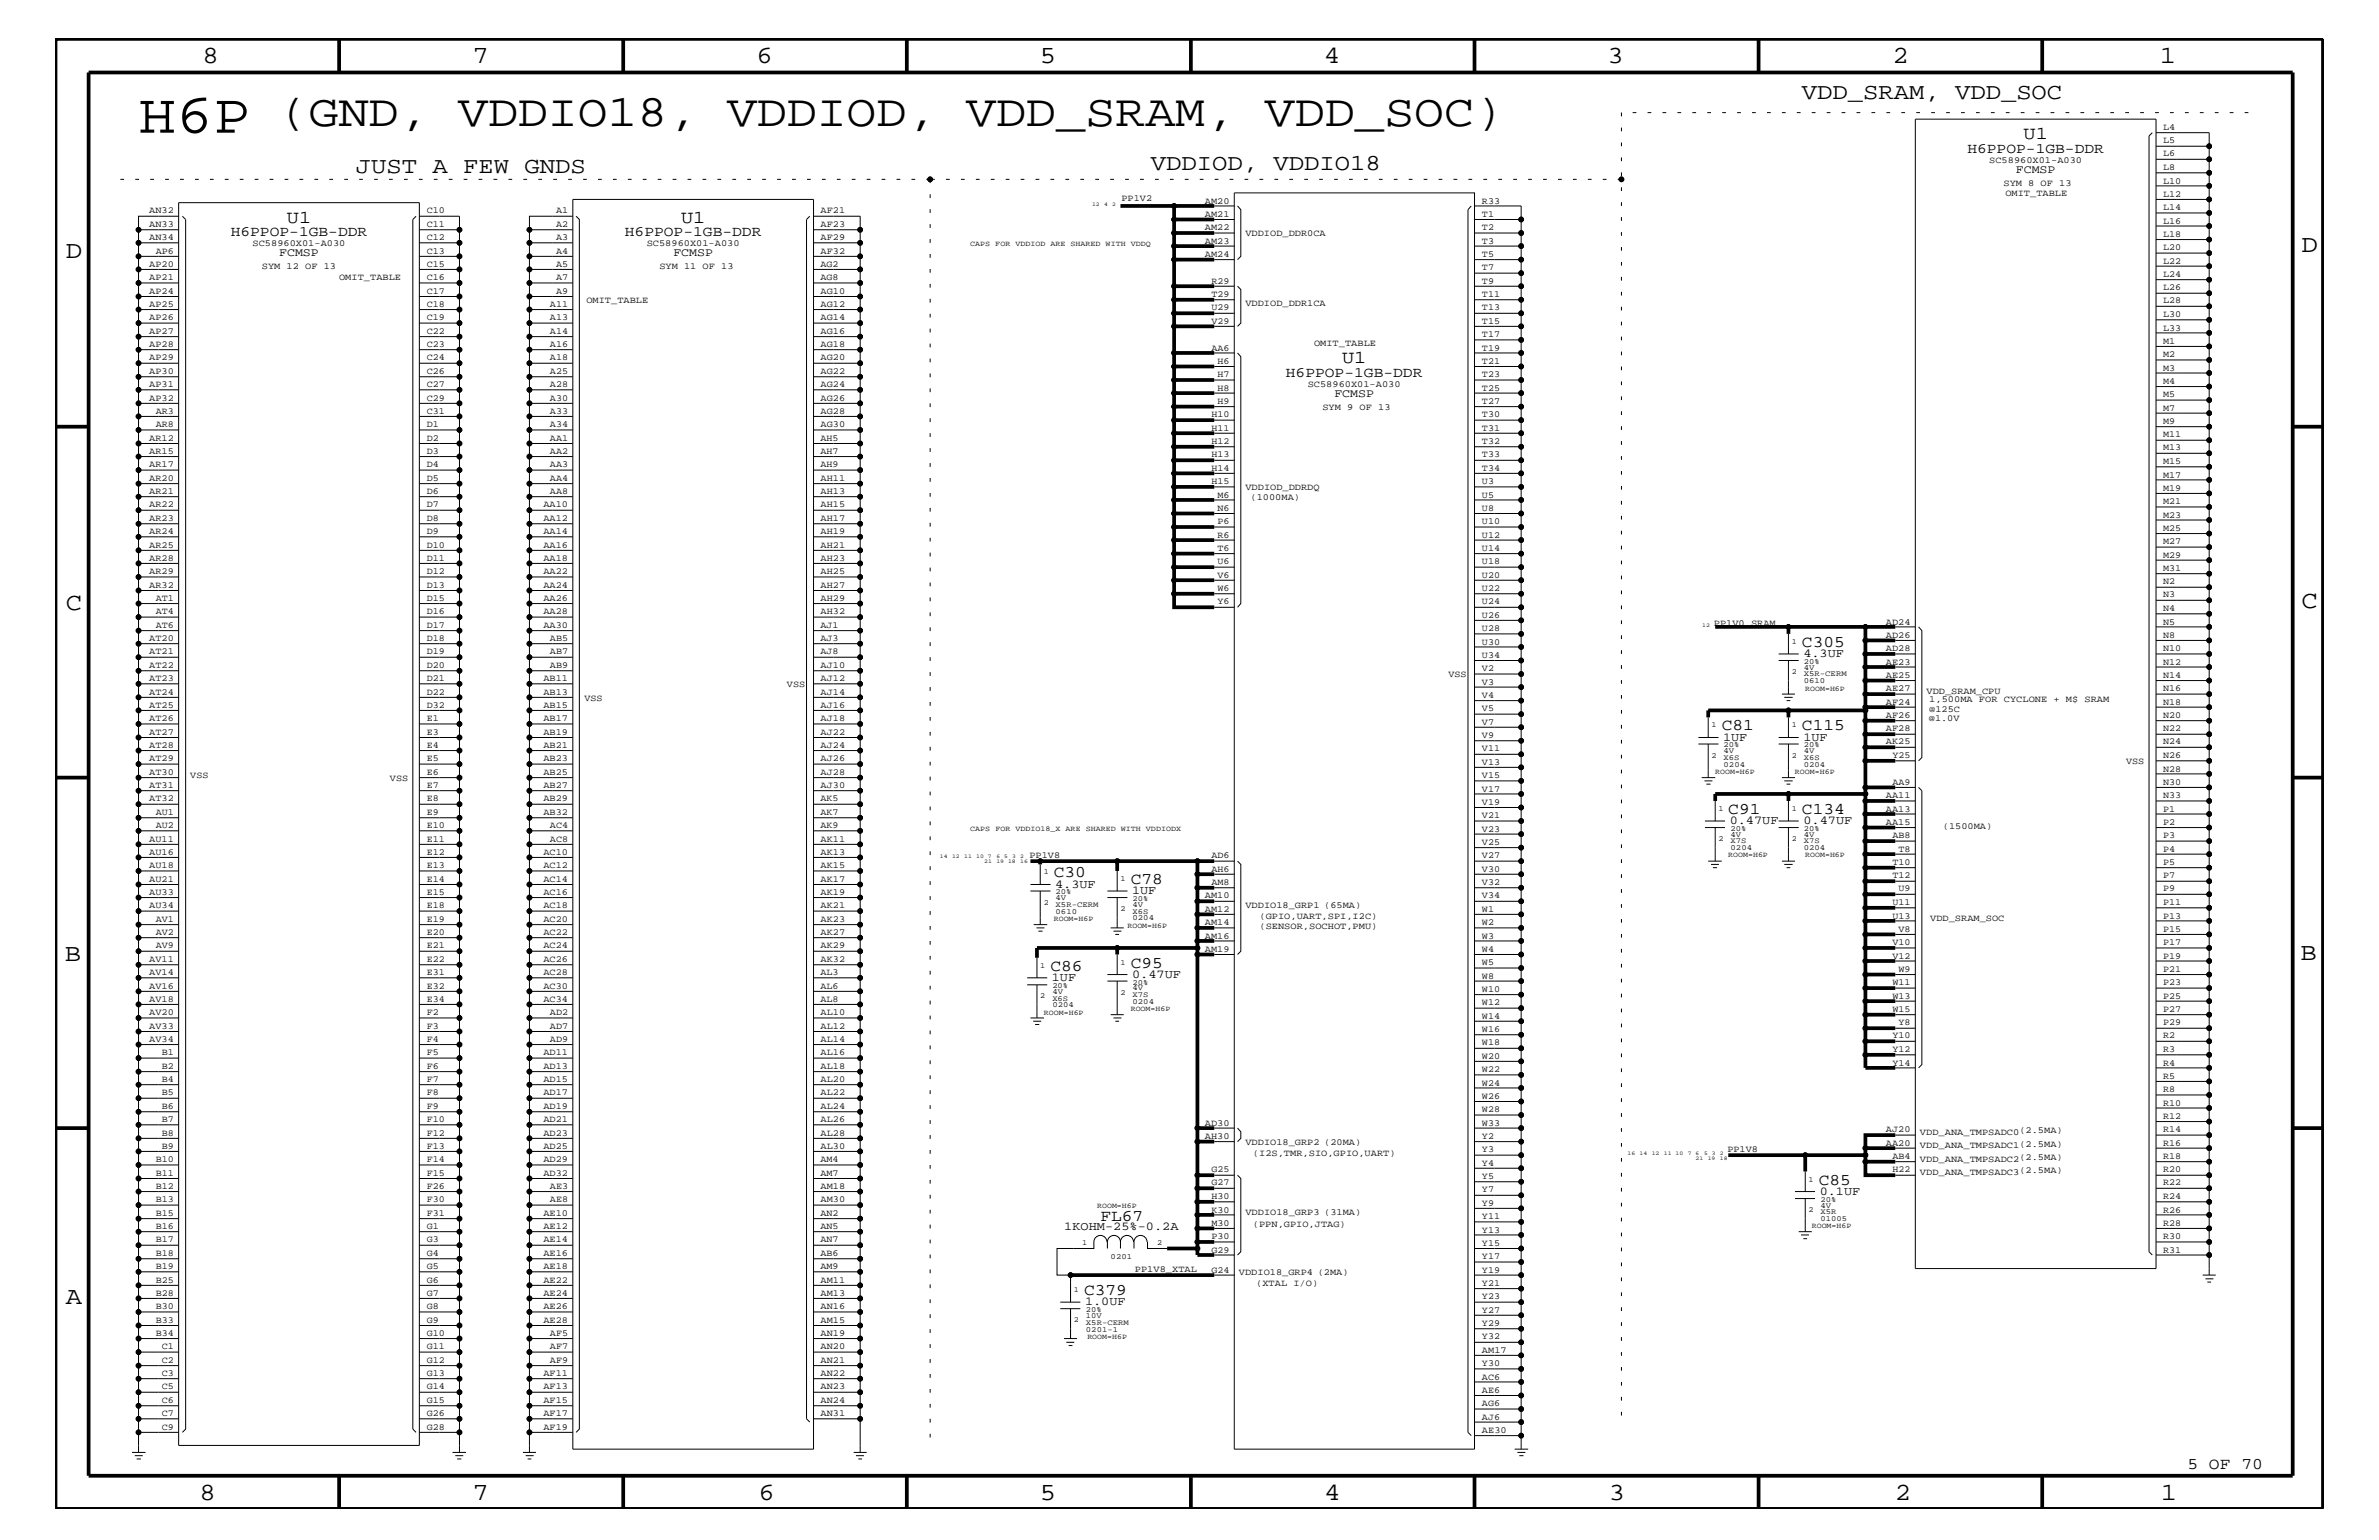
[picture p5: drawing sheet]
<svg xmlns="http://www.w3.org/2000/svg" width="432mm" height="279mm" viewBox="0 0 432 279" stroke-linecap="round" stroke-linejoin="round" font-family="sans-serif">
<defs><g id="words">
<text font-size="10.2" x="25.1" y="24.1">H6P</text>
<text font-size="8.2" x="50.6" y="22.9">(GND, VDDIO18, VDDIOD, VDD_SRAM, VDD_SOC)</text>
<g font-size="4.5">
<text x="36.7" y="11.5">8</text>
<text x="85.8" y="11.5">7</text>
<text x="137.3" y="11.5">6</text>
<text x="188.7" y="11.5">5</text>
<text x="240.3" y="11.5">4</text>
<text x="291.8" y="11.5">3</text>
<text x="343.5" y="11.5">2</text>
<text x="392" y="11.5">1</text>
<text x="11.9" y="46.8">D</text>
<text x="417.7" y="45.7">D</text>
<text x="11.9" y="110.6">C</text>
<text x="417.7" y="110.3">C</text>
<text x="11.8" y="174.3">B</text>
<text x="417.6" y="174.2">B</text>
<text x="11.9" y="236.7">A</text>
<text x="36.2" y="272.1">8</text>
<text x="85.8" y="272.1">7</text>
<text x="137.7" y="272.1">6</text>
<text x="188.7" y="272.1">5</text>
<text x="240.4" y="272.1">4</text>
<text x="292" y="272.1">3</text>
<text x="343.9" y="272.1">2</text>
<text x="392.2" y="272.1">1</text>
</g>
<g font-size="4.1">
<text x="327.1" y="18">VDD_SRAM, VDD_SOC</text>
<text x="64.6" y="31.4">JUST A FEW GNDS</text>
<text x="208.9" y="30.8">VDDIOD, VDDIO18</text>
</g>
<g font-size="3.3">
<text x="367.3" y="25.3">U1</text>
<text x="52.1" y="40.4">U1</text>
<text x="123.6" y="40.4">U1</text>
<text x="243.6" y="65.9">U1</text>
</g>
<g font-size="3">
<text x="327.1" y="117.4">C305</text>
<text x="312.5" y="132.5">C81</text>
<text x="327.1" y="132.5">C115</text>
<text x="313.7" y="147.7">C91</text>
<text x="327.1" y="147.7">C134</text>
<text x="191.3" y="159.2">C30</text>
<text x="205.2" y="160.5">C78</text>
<text x="190.7" y="176.2">C86</text>
<text x="205.2" y="175.6">C95</text>
<text x="330.1" y="215">C85</text>
<text x="199.7" y="221.5">FL67</text>
<text x="196.8" y="235">C379</text>
<text x="397" y="266.5">5 OF 70</text>
</g>
<g font-size="2.6">
<text x="357.1" y="27.7">H6PPOP-1GB-DDR</text>
<text x="41.9" y="42.9">H6PPOP-1GB-DDR</text>
<text x="113.4" y="42.9">H6PPOP-1GB-DDR</text>
<text x="233.4" y="68.4">H6PPOP-1GB-DDR</text>
</g>
<g font-size="2.2">
<text x="327.3" y="119.2">4.3UF</text>
<text x="312.8" y="134.4">1UF</text>
<text x="327.3" y="134.4">1UF</text>
<text x="313.9" y="149.5">0.47UF</text>
<text x="327.3" y="149.5">0.47UF</text>
<text x="191.5" y="161.1">4.3UF</text>
<text x="205.5" y="162.2">1UF</text>
<text x="190.9" y="178">1UF</text>
<text x="205.5" y="177.4">0.47UF</text>
<text x="330.3" y="216.9">0.1UF</text>
<text x="193.2" y="223.2">1KOHM-25%-0.2A</text>
<text x="196.9" y="236.8">1.0UF</text>
</g>
<g font-size="2.1">
<text x="365.9" y="31.4">FCMSP</text>
<text x="50.7" y="46.5">FCMSP</text>
<text x="122.2" y="46.5">FCMSP</text>
<text x="242.2" y="72">FCMSP</text>
</g>
<g font-size="1.7">
<text x="392.6" y="23.6">L4</text>
<text x="361.1" y="29.5">SC58960X01-A030</text>
<text x="392.6" y="26">L5</text>
<text x="392.6" y="28.4">L6</text>
<text x="363.6" y="33.7">SYM 8 OF 13</text>
<text x="364" y="35.6">OMIT_TABLE</text>
<text x="392.6" y="30.8">L8</text>
<text x="392.6" y="33.3">L10</text>
<text x="392.6" y="35.7">L12</text>
<text x="27.1" y="38.7">AN32</text>
<text x="27.1" y="41.2">AN33</text>
<text x="77.5" y="38.7">C10</text>
<text x="77.5" y="41.2">C11</text>
<text x="100.9" y="38.7">A1</text>
<text x="100.9" y="41.2">A2</text>
<text x="148.9" y="38.7">AF21</text>
<text x="148.9" y="41.2">AF23</text>
<text x="203.5" y="36.5">PP1V2</text>
<text x="218.7" y="36.9">AM20</text>
<text x="218.7" y="39.3">AM21</text>
<text x="218.7" y="41.8">AM22</text>
<text x="269" y="39.3">T1</text>
<text x="269" y="41.8">T2</text>
<text x="269" y="36.9">R33</text>
<text x="392.6" y="38.1">L14</text>
<text x="392.6" y="40.6">L16</text>
<text x="27.1" y="43.5">AN34</text>
<text x="28.3" y="46">AP6</text>
<text x="45.8" y="44.6">SC58960X01-A030</text>
<text x="77.5" y="43.5">C12</text>
<text x="77.5" y="46">C13</text>
<text x="100.9" y="46">A4</text>
<text x="100.9" y="43.5">A3</text>
<text x="117.4" y="44.6">SC58960X01-A030</text>
<text x="148.9" y="43.5">AF29</text>
<text x="148.9" y="46">AF32</text>
<text x="218.7" y="44.2">AM23</text>
<text x="218.7" y="46.6">AM24</text>
<text x="226.1" y="42.9">VDDIOD_DDR0CA</text>
<text x="269" y="44.2">T3</text>
<text x="269" y="46.6">T5</text>
<text x="392.6" y="43">L18</text>
<text x="392.6" y="45.4">L20</text>
<text x="392.6" y="47.9">L22</text>
<text x="27.1" y="48.5">AP20</text>
<text x="27.1" y="50.8">AP21</text>
<text x="27.1" y="53.3">AP24</text>
<text x="47.5" y="48.9">SYM 12 OF 13</text>
<text x="61.6" y="50.7">OMIT_TABLE</text>
<text x="77.5" y="48.5">C15</text>
<text x="77.5" y="50.8">C16</text>
<text x="77.5" y="53.3">C17</text>
<text x="100.9" y="48.5">A5</text>
<text x="100.9" y="50.8">A7</text>
<text x="100.9" y="53.3">A9</text>
<text x="119.7" y="48.9">SYM 11 OF 13</text>
<text x="148.9" y="48.5">AG2</text>
<text x="148.9" y="50.8">AG8</text>
<text x="148.9" y="53.3">AG10</text>
<text x="219.9" y="51.5">R29</text>
<text x="219.9" y="53.9">T29</text>
<text x="269" y="49.1">T7</text>
<text x="269" y="51.5">T9</text>
<text x="269" y="53.9">T11</text>
<text x="392.6" y="50.2">L24</text>
<text x="392.6" y="52.7">L26</text>
<text x="27.1" y="55.7">AP25</text>
<text x="27.1" y="58.1">AP26</text>
<text x="77.5" y="55.7">C18</text>
<text x="77.5" y="58.1">C19</text>
<text x="99.8" y="55.7">A11</text>
<text x="99.8" y="58.1">A13</text>
<text x="106.4" y="55">OMIT_TABLE</text>
<text x="148.9" y="58.1">AG14</text>
<text x="148.9" y="55.7">AG12</text>
<text x="219.9" y="56.3">U29</text>
<text x="219.9" y="58.7">V29</text>
<text x="226.1" y="55.6">VDDIOD_DDR1CA</text>
<text x="269" y="56.3">T13</text>
<text x="269" y="58.7">T15</text>
<text x="392.6" y="55.1">L28</text>
<text x="392.6" y="57.5">L30</text>
<text x="392.6" y="60">L33</text>
<text x="27.1" y="60.6">AP27</text>
<text x="27.1" y="63">AP28</text>
<text x="27.1" y="65.4">AP29</text>
<text x="77.5" y="60.6">C22</text>
<text x="77.5" y="63">C23</text>
<text x="77.5" y="65.4">C24</text>
<text x="99.8" y="65.4">A18</text>
<text x="99.8" y="63">A16</text>
<text x="99.8" y="60.6">A14</text>
<text x="148.9" y="60.6">AG16</text>
<text x="148.9" y="63">AG18</text>
<text x="148.9" y="65.4">AG20</text>
<text x="219.9" y="63.6">AA6</text>
<text x="221" y="66">H6</text>
<text x="238.5" y="62.9">OMIT_TABLE</text>
<text x="269" y="61.2">T17</text>
<text x="269" y="63.6">T19</text>
<text x="269" y="66">T21</text>
<text x="392.6" y="62.3">M1</text>
<text x="392.6" y="64.8">M2</text>
<text x="27.1" y="67.8">AP30</text>
<text x="27.1" y="70.2">AP31</text>
<text x="77.5" y="67.8">C26</text>
<text x="77.5" y="70.2">C27</text>
<text x="99.8" y="67.8">A25</text>
<text x="99.8" y="70.2">A28</text>
<text x="148.9" y="67.8">AG22</text>
<text x="148.9" y="70.2">AG24</text>
<text x="221" y="68.4">H7</text>
<text x="221" y="70.9">H8</text>
<text x="237.4" y="70.1">SC58960X01-A030</text>
<text x="269" y="68.4">T23</text>
<text x="269" y="70.9">T25</text>
<text x="392.6" y="67.3">M3</text>
<text x="392.6" y="69.6">M4</text>
<text x="27.1" y="72.7">AP32</text>
<text x="28.3" y="75.1">AR3</text>
<text x="28.3" y="77.5">AR8</text>
<text x="77.5" y="72.7">C29</text>
<text x="77.5" y="75.1">C31</text>
<text x="77.5" y="77.5">D1</text>
<text x="99.8" y="75.1">A33</text>
<text x="99.8" y="72.7">A30</text>
<text x="99.8" y="77.5">A34</text>
<text x="148.9" y="72.7">AG26</text>
<text x="148.9" y="75.1">AG28</text>
<text x="148.9" y="77.5">AG30</text>
<text x="219.9" y="75.7">H10</text>
<text x="221" y="73.3">H9</text>
<text x="240" y="74.4">SYM 9 OF 13</text>
<text x="269" y="73.3">T27</text>
<text x="269" y="75.7">T30</text>
<text x="392.6" y="72.1">M5</text>
<text x="392.6" y="74.5">M7</text>
<text x="392.6" y="76.9">M9</text>
<text x="27.1" y="80">AR12</text>
<text x="27.1" y="82.4">AR15</text>
<text x="77.5" y="80">D2</text>
<text x="77.5" y="82.4">D3</text>
<text x="99.8" y="80">AA1</text>
<text x="99.8" y="82.4">AA2</text>
<text x="148.9" y="80">AH5</text>
<text x="148.9" y="82.4">AH7</text>
<text x="219.9" y="78.2">H11</text>
<text x="219.9" y="80.5">H12</text>
<text x="219.9" y="83">H13</text>
<text x="269" y="78.2">T31</text>
<text x="269" y="80.5">T32</text>
<text x="269" y="83">T33</text>
<text x="392.6" y="79.4">M11</text>
<text x="392.6" y="81.7">M13</text>
<text x="27.1" y="84.8">AR17</text>
<text x="27.1" y="87.2">AR20</text>
<text x="27.1" y="89.7">AR21</text>
<text x="77.5" y="84.8">D4</text>
<text x="77.5" y="87.2">D5</text>
<text x="77.5" y="89.7">D6</text>
<text x="99.8" y="84.8">AA3</text>
<text x="99.8" y="87.2">AA4</text>
<text x="99.8" y="89.7">AA8</text>
<text x="148.9" y="84.8">AH9</text>
<text x="148.9" y="87.2">AH11</text>
<text x="148.9" y="89.7">AH13</text>
<text x="219.9" y="87.8">H15</text>
<text x="219.9" y="85.4">H14</text>
<text x="226.1" y="88.9">VDDIOD_DDRDQ</text>
<text x="269" y="85.4">T34</text>
<text x="269" y="87.8">U3</text>
<text x="392.6" y="84.2">M15</text>
<text x="392.6" y="86.6">M17</text>
<text x="392.6" y="89">M19</text>
<text x="27.1" y="92.1">AR22</text>
<text x="27.1" y="94.5">AR23</text>
<text x="77.5" y="92.1">D7</text>
<text x="77.5" y="94.5">D8</text>
<text x="98.6" y="92.1">AA10</text>
<text x="98.6" y="94.5">AA12</text>
<text x="148.9" y="92.1">AH15</text>
<text x="148.9" y="94.5">AH17</text>
<text x="221" y="90.3">M6</text>
<text x="221" y="92.7">N6</text>
<text x="221" y="95.1">P6</text>
<text x="227" y="90.7">(1000MA)</text>
<text x="269" y="90.3">U5</text>
<text x="269" y="92.7">U8</text>
<text x="269" y="95.1">U10</text>
<text x="392.6" y="91.5">M21</text>
<text x="392.6" y="93.9">M23</text>
<text x="27.1" y="96.9">AR24</text>
<text x="27.1" y="99.3">AR25</text>
<text x="27.1" y="101.8">AR28</text>
<text x="77.5" y="96.9">D9</text>
<text x="77.5" y="99.3">D10</text>
<text x="77.5" y="101.8">D11</text>
<text x="98.6" y="96.9">AA14</text>
<text x="98.6" y="99.3">AA16</text>
<text x="98.6" y="101.8">AA18</text>
<text x="148.9" y="96.9">AH19</text>
<text x="148.9" y="99.3">AH21</text>
<text x="148.9" y="101.8">AH23</text>
<text x="221" y="97.6">R6</text>
<text x="221" y="99.9">T6</text>
<text x="269" y="97.6">U12</text>
<text x="269" y="99.9">U14</text>
<text x="392.6" y="96.3">M25</text>
<text x="392.6" y="98.7">M27</text>
<text x="392.6" y="101.2">M29</text>
<text x="27.1" y="104.2">AR29</text>
<text x="27.1" y="106.6">AR32</text>
<text x="77.5" y="104.2">D12</text>
<text x="77.5" y="106.6">D13</text>
<text x="98.6" y="104.2">AA22</text>
<text x="98.6" y="106.6">AA24</text>
<text x="148.9" y="104.2">AH25</text>
<text x="148.9" y="106.6">AH27</text>
<text x="221" y="102.4">U6</text>
<text x="221" y="104.8">V6</text>
<text x="221" y="107.2">W6</text>
<text x="269" y="102.4">U18</text>
<text x="269" y="104.8">U20</text>
<text x="269" y="107.2">U22</text>
<text x="392.6" y="103.6">M31</text>
<text x="392.6" y="106">N2</text>
<text x="28.3" y="109.1">AT1</text>
<text x="28.3" y="111.4">AT4</text>
<text x="28.3" y="113.9">AT6</text>
<text x="77.5" y="109.1">D15</text>
<text x="77.5" y="111.4">D16</text>
<text x="77.5" y="113.9">D17</text>
<text x="98.6" y="109.1">AA26</text>
<text x="98.6" y="111.4">AA28</text>
<text x="98.6" y="113.9">AA30</text>
<text x="148.9" y="113.9">AJ1</text>
<text x="148.9" y="109.1">AH29</text>
<text x="148.9" y="111.4">AH32</text>
<text x="221" y="109.7">Y6</text>
<text x="269" y="109.7">U24</text>
<text x="269" y="112">U26</text>
<text x="311.1" y="113.6">PP1V0_SRAM</text>
<text x="342.3" y="113.3">AD24</text>
<text x="392.6" y="108.4">N3</text>
<text x="392.6" y="110.9">N4</text>
<text x="392.6" y="113.3">N5</text>
<text x="27.1" y="116.4">AT20</text>
<text x="27.1" y="118.7">AT21</text>
<text x="77.5" y="116.4">D18</text>
<text x="77.5" y="118.7">D19</text>
<text x="99.8" y="116.4">AB5</text>
<text x="99.8" y="118.7">AB7</text>
<text x="148.9" y="116.4">AJ3</text>
<text x="148.9" y="118.7">AJ8</text>
<text x="269" y="114.5">U28</text>
<text x="269" y="117">U30</text>
<text x="269" y="119.3">U34</text>
<text x="342.3" y="115.7">AD26</text>
<text x="342.3" y="118.1">AD28</text>
<text x="392.6" y="115.7">N8</text>
<text x="392.6" y="118.1">N10</text>
<text x="27.1" y="121.2">AT22</text>
<text x="27.1" y="123.6">AT23</text>
<text x="77.5" y="121.2">D20</text>
<text x="77.5" y="123.6">D21</text>
<text x="98.6" y="123.6">AB11</text>
<text x="99.8" y="121.2">AB9</text>
<text x="142.8" y="124.7">VSS</text>
<text x="148.9" y="121.2">AJ10</text>
<text x="148.9" y="123.6">AJ12</text>
<text x="262.9" y="122.9">VSS</text>
<text x="269" y="121.8">V2</text>
<text x="269" y="124.2">V3</text>
<text x="342.3" y="120.6">AE23</text>
<text x="342.3" y="123">AE25</text>
<text x="342.3" y="125.4">AE27</text>
<text x="349.7" y="125.9">VDD_SRAM_CPU</text>
<text x="392.6" y="120.6">N12</text>
<text x="392.6" y="123">N14</text>
<text x="392.6" y="125.4">N16</text>
<text x="27.1" y="126">AT24</text>
<text x="27.1" y="128.5">AT25</text>
<text x="27.1" y="130.8">AT26</text>
<text x="77.5" y="126">D22</text>
<text x="77.5" y="128.5">D32</text>
<text x="77.5" y="130.8">E1</text>
<text x="98.6" y="126">AB13</text>
<text x="98.6" y="128.5">AB15</text>
<text x="98.6" y="130.8">AB17</text>
<text x="106.1" y="127.1">VSS</text>
<text x="148.9" y="126">AJ14</text>
<text x="148.9" y="128.5">AJ16</text>
<text x="148.9" y="130.8">AJ18</text>
<text x="269" y="126.6">V4</text>
<text x="269" y="129.1">V5</text>
<text x="269" y="131.5">V7</text>
<text x="342.3" y="127.9">AF24</text>
<text x="342.3" y="130.2">AF26</text>
<text x="350.1" y="130.8">@1.0V</text>
<text x="350.2" y="129.2">@125C</text>
<text x="350.2" y="127.4">1,500MA FOR CYCLONE + M$ SRAM</text>
<text x="392.6" y="127.9">N18</text>
<text x="392.6" y="130.2">N20</text>
<text x="27.1" y="133.3">AT27</text>
<text x="27.1" y="135.7">AT28</text>
<text x="77.5" y="133.3">E3</text>
<text x="77.5" y="135.7">E4</text>
<text x="98.6" y="133.3">AB19</text>
<text x="98.6" y="135.7">AB21</text>
<text x="148.9" y="133.3">AJ22</text>
<text x="148.9" y="135.7">AJ24</text>
<text x="269" y="133.9">V9</text>
<text x="269" y="136.3">V11</text>
<text x="342.3" y="132.7">AF28</text>
<text x="342.3" y="135.1">AK25</text>
<text x="343.5" y="137.5">Y25</text>
<text x="392.6" y="132.7">N22</text>
<text x="392.6" y="135.1">N24</text>
<text x="392.6" y="137.5">N26</text>
<text x="27.1" y="138.1">AT29</text>
<text x="27.1" y="140.6">AT30</text>
<text x="27.1" y="143">AT31</text>
<text x="34.5" y="141.1">VSS</text>
<text x="70.8" y="141.7">VSS</text>
<text x="77.5" y="138.1">E5</text>
<text x="77.5" y="140.6">E6</text>
<text x="77.5" y="143">E7</text>
<text x="98.6" y="138.1">AB23</text>
<text x="98.6" y="140.6">AB25</text>
<text x="98.6" y="143">AB27</text>
<text x="148.9" y="138.1">AJ26</text>
<text x="148.9" y="140.6">AJ28</text>
<text x="148.9" y="143">AJ30</text>
<text x="269" y="138.7">V13</text>
<text x="269" y="141.2">V15</text>
<text x="269" y="143.6">V17</text>
<text x="343.5" y="142.4">AA9</text>
<text x="385.9" y="138.6">VSS</text>
<text x="392.6" y="140">N28</text>
<text x="392.6" y="142.4">N30</text>
<text x="27.1" y="145.4">AT32</text>
<text x="28.3" y="147.9">AU1</text>
<text x="77.5" y="145.4">E8</text>
<text x="77.5" y="147.9">E9</text>
<text x="98.6" y="145.4">AB29</text>
<text x="98.6" y="147.9">AB32</text>
<text x="148.9" y="145.4">AK5</text>
<text x="148.9" y="147.9">AK7</text>
<text x="269" y="146">V19</text>
<text x="269" y="148.4">V21</text>
<text x="342.3" y="144.8">AA11</text>
<text x="342.3" y="147.3">AA13</text>
<text x="342.3" y="149.6">AA15</text>
<text x="392.6" y="144.8">N33</text>
<text x="392.6" y="147.3">P1</text>
<text x="392.6" y="149.6">P2</text>
<text x="27.1" y="152.7">AU11</text>
<text x="27.1" y="155.1">AU16</text>
<text x="28.3" y="150.2">AU2</text>
<text x="77.5" y="150.2">E10</text>
<text x="77.5" y="152.7">E11</text>
<text x="77.5" y="155.1">E12</text>
<text x="98.6" y="155.1">AC10</text>
<text x="99.8" y="150.2">AC4</text>
<text x="99.8" y="152.7">AC8</text>
<text x="148.9" y="150.2">AK9</text>
<text x="148.9" y="152.7">AK11</text>
<text x="148.9" y="155.1">AK13</text>
<text x="186.9" y="155.6">PP1V8</text>
<text x="219.9" y="155.7">AD6</text>
<text x="269" y="150.9">V23</text>
<text x="269" y="153.3">V25</text>
<text x="269" y="155.7">V27</text>
<text x="343.5" y="152.1">AB8</text>
<text x="344.6" y="154.5">T8</text>
<text x="352.6" y="150.4">(1500MA)</text>
<text x="392.6" y="152.1">P3</text>
<text x="392.6" y="154.5">P4</text>
<text x="27.1" y="157.5">AU18</text>
<text x="27.1" y="160">AU21</text>
<text x="77.5" y="157.5">E13</text>
<text x="77.5" y="160">E14</text>
<text x="98.6" y="157.5">AC12</text>
<text x="98.6" y="160">AC14</text>
<text x="148.9" y="157.5">AK15</text>
<text x="148.9" y="160">AK17</text>
<text x="219.9" y="158.2">AH6</text>
<text x="219.9" y="160.6">AM8</text>
<text x="269" y="158.2">V30</text>
<text x="269" y="160.6">V32</text>
<text x="343.5" y="156.9">T10</text>
<text x="343.5" y="159.4">T12</text>
<text x="344.6" y="161.7">U9</text>
<text x="392.6" y="156.9">P5</text>
<text x="392.6" y="159.4">P7</text>
<text x="392.6" y="161.7">P9</text>
<text x="27.1" y="162.4">AU33</text>
<text x="27.1" y="164.8">AU34</text>
<text x="28.3" y="167.2">AV1</text>
<text x="77.5" y="162.4">E15</text>
<text x="77.5" y="164.8">E18</text>
<text x="77.5" y="167.2">E19</text>
<text x="98.6" y="162.4">AC16</text>
<text x="98.6" y="164.8">AC18</text>
<text x="98.6" y="167.2">AC20</text>
<text x="148.9" y="162.4">AK19</text>
<text x="148.9" y="164.8">AK21</text>
<text x="148.9" y="167.2">AK23</text>
<text x="218.7" y="163">AM10</text>
<text x="218.7" y="165.4">AM12</text>
<text x="218.7" y="167.8">AM14</text>
<text x="226.1" y="164.7">VDDIO18_GRP1 (65MA)</text>
<text x="228.6" y="166.7">(GPIO,UART,SPI,I2C)</text>
<text x="269" y="163">V34</text>
<text x="269" y="165.4">W1</text>
<text x="269" y="167.8">W2</text>
<text x="343.5" y="166.7">U13</text>
<text x="343.5" y="164.2">U11</text>
<text x="350.4" y="167.1">VDD_SRAM_SOC</text>
<text x="392.6" y="164.2">P11</text>
<text x="392.6" y="166.7">P13</text>
<text x="28.3" y="169.7">AV2</text>
<text x="28.3" y="172.1">AV9</text>
<text x="77.5" y="169.7">E20</text>
<text x="77.5" y="172.1">E21</text>
<text x="98.6" y="169.7">AC22</text>
<text x="98.6" y="172.1">AC24</text>
<text x="148.9" y="169.7">AK27</text>
<text x="148.9" y="172.1">AK29</text>
<text x="218.7" y="170.3">AM16</text>
<text x="218.7" y="172.7">AM19</text>
<text x="228.6" y="168.5">(SENSOR,SOCHOT,PMU)</text>
<text x="269" y="170.3">W3</text>
<text x="269" y="172.7">W4</text>
<text x="343.5" y="171.5">V10</text>
<text x="343.5" y="173.9">V12</text>
<text x="344.6" y="169">V8</text>
<text x="392.6" y="169">P15</text>
<text x="392.6" y="171.5">P17</text>
<text x="392.6" y="173.9">P19</text>
<text x="27.1" y="174.5">AV11</text>
<text x="27.1" y="176.9">AV14</text>
<text x="27.1" y="179.4">AV16</text>
<text x="77.5" y="174.5">E22</text>
<text x="77.5" y="176.9">E31</text>
<text x="77.5" y="179.4">E32</text>
<text x="98.6" y="174.5">AC26</text>
<text x="98.6" y="176.9">AC28</text>
<text x="98.6" y="179.4">AC30</text>
<text x="148.9" y="176.9">AL3</text>
<text x="148.9" y="179.4">AL6</text>
<text x="148.9" y="174.5">AK32</text>
<text x="269" y="175.1">W5</text>
<text x="269" y="177.6">W8</text>
<text x="269" y="179.9">W10</text>
<text x="343.5" y="178.8">W11</text>
<text x="344.6" y="176.3">W9</text>
<text x="392.6" y="176.3">P21</text>
<text x="392.6" y="178.8">P23</text>
<text x="27.1" y="181.8">AV18</text>
<text x="27.1" y="184.2">AV20</text>
<text x="77.5" y="181.8">E34</text>
<text x="77.5" y="184.2">F2</text>
<text x="98.6" y="181.8">AC34</text>
<text x="99.8" y="184.2">AD2</text>
<text x="148.9" y="181.8">AL8</text>
<text x="148.9" y="184.2">AL10</text>
<text x="269" y="182.4">W12</text>
<text x="269" y="184.9">W14</text>
<text x="343.5" y="181.2">W13</text>
<text x="343.5" y="183.6">W15</text>
<text x="392.6" y="181.2">P25</text>
<text x="392.6" y="183.6">P27</text>
<text x="27.1" y="186.6">AV33</text>
<text x="27.1" y="189.1">AV34</text>
<text x="29.4" y="191.5">B1</text>
<text x="77.5" y="186.6">F3</text>
<text x="77.5" y="189.1">F4</text>
<text x="77.5" y="191.5">F5</text>
<text x="98.6" y="191.5">AD11</text>
<text x="99.8" y="186.6">AD7</text>
<text x="99.8" y="189.1">AD9</text>
<text x="148.9" y="186.6">AL12</text>
<text x="148.9" y="189.1">AL14</text>
<text x="148.9" y="191.5">AL16</text>
<text x="269" y="187.2">W16</text>
<text x="269" y="189.7">W18</text>
<text x="343.5" y="188.4">Y10</text>
<text x="343.5" y="190.9">Y12</text>
<text x="344.6" y="186">Y8</text>
<text x="392.6" y="186">P29</text>
<text x="392.6" y="188.4">R2</text>
<text x="392.6" y="190.9">R3</text>
<text x="29.4" y="193.9">B2</text>
<text x="29.4" y="196.4">B4</text>
<text x="77.5" y="193.9">F6</text>
<text x="77.5" y="196.4">F7</text>
<text x="98.6" y="193.9">AD13</text>
<text x="98.6" y="196.4">AD15</text>
<text x="148.9" y="193.9">AL18</text>
<text x="148.9" y="196.4">AL20</text>
<text x="269" y="192.1">W20</text>
<text x="269" y="194.5">W22</text>
<text x="269" y="197">W24</text>
<text x="343.5" y="193.3">Y14</text>
<text x="392.6" y="193.3">R4</text>
<text x="392.6" y="195.7">R5</text>
<text x="29.4" y="198.7">B5</text>
<text x="29.4" y="201.2">B6</text>
<text x="29.4" y="203.6">B7</text>
<text x="77.5" y="198.7">F8</text>
<text x="77.5" y="201.2">F9</text>
<text x="77.5" y="203.6">F10</text>
<text x="98.6" y="198.7">AD17</text>
<text x="98.6" y="201.2">AD19</text>
<text x="98.6" y="203.6">AD21</text>
<text x="148.9" y="198.7">AL22</text>
<text x="148.9" y="201.2">AL24</text>
<text x="148.9" y="203.6">AL26</text>
<text x="269" y="199.3">W26</text>
<text x="269" y="201.8">W28</text>
<text x="392.6" y="198.1">R8</text>
<text x="392.6" y="200.6">R10</text>
<text x="392.6" y="203">R12</text>
<text x="29.4" y="206">B8</text>
<text x="29.4" y="208.5">B9</text>
<text x="77.5" y="206">F12</text>
<text x="77.5" y="208.5">F13</text>
<text x="98.6" y="206">AD23</text>
<text x="98.6" y="208.5">AD25</text>
<text x="148.9" y="206">AL28</text>
<text x="148.9" y="208.5">AL30</text>
<text x="218.7" y="204.2">AD30</text>
<text x="218.7" y="206.6">AH30</text>
<text x="226.1" y="207.7">VDDIO18_GRP2 (20MA)</text>
<text x="227.4" y="209.7">(I2S,TMR,SIO,GPIO,UART)</text>
<text x="269" y="204.2">W33</text>
<text x="269" y="206.6">Y2</text>
<text x="269" y="209.1">Y3</text>
<text x="313.5" y="209">PP1V8</text>
<text x="342.3" y="205.4">AJ20</text>
<text x="342.3" y="207.9">AA20</text>
<text x="348.5" y="205.9">VDD_ANA_TMPSADC0(2.5MA)</text>
<text x="348.5" y="208.3">VDD_ANA_TMPSADC1(2.5MA)</text>
<text x="392.6" y="205.4">R14</text>
<text x="392.6" y="207.9">R16</text>
<text x="28.3" y="210.8">B10</text>
<text x="28.3" y="213.3">B11</text>
<text x="28.3" y="215.8">B12</text>
<text x="77.5" y="210.8">F14</text>
<text x="77.5" y="213.3">F15</text>
<text x="77.5" y="215.8">F26</text>
<text x="98.6" y="210.8">AD29</text>
<text x="98.6" y="213.3">AD32</text>
<text x="99.8" y="215.8">AE3</text>
<text x="148.9" y="210.8">AM4</text>
<text x="148.9" y="213.3">AM7</text>
<text x="148.9" y="215.8">AM18</text>
<text x="219.9" y="212.7">G25</text>
<text x="219.9" y="215.1">G27</text>
<text x="269" y="211.5">Y4</text>
<text x="269" y="213.9">Y5</text>
<text x="343.5" y="210.3">AB4</text>
<text x="343.5" y="212.7">H22</text>
<text x="348.5" y="210.8">VDD_ANA_TMPSADC2(2.5MA)</text>
<text x="348.5" y="213.2">VDD_ANA_TMPSADC3(2.5MA)</text>
<text x="392.6" y="210.3">R18</text>
<text x="392.6" y="212.7">R20</text>
<text x="392.6" y="215.1">R22</text>
<text x="28.3" y="218.1">B13</text>
<text x="28.3" y="220.6">B15</text>
<text x="77.5" y="218.1">F30</text>
<text x="77.5" y="220.6">F31</text>
<text x="98.6" y="220.6">AE10</text>
<text x="99.8" y="218.1">AE8</text>
<text x="148.9" y="220.6">AN2</text>
<text x="148.9" y="218.1">AM30</text>
<text x="219.9" y="217.5">H30</text>
<text x="219.9" y="220">K30</text>
<text x="226.1" y="220.4">VDDIO18_GRP3 (31MA)</text>
<text x="269" y="216.4">Y7</text>
<text x="269" y="218.7">Y9</text>
<text x="269" y="221.2">Y11</text>
<text x="392.6" y="217.5">R24</text>
<text x="392.6" y="220">R26</text>
<text x="28.3" y="223">B16</text>
<text x="28.3" y="225.4">B17</text>
<text x="28.3" y="227.9">B18</text>
<text x="77.5" y="223">G1</text>
<text x="77.5" y="225.4">G3</text>
<text x="77.5" y="227.9">G4</text>
<text x="98.6" y="223">AE12</text>
<text x="98.6" y="225.4">AE14</text>
<text x="98.6" y="227.9">AE16</text>
<text x="148.9" y="223">AN5</text>
<text x="148.9" y="225.4">AN7</text>
<text x="148.9" y="227.9">AB6</text>
<text x="219.9" y="222.4">M30</text>
<text x="219.9" y="224.8">P30</text>
<text x="219.9" y="227.3">G29</text>
<text x="227.4" y="222.5">(PPN,GPIO,JTAG)</text>
<text x="269" y="223.6">Y13</text>
<text x="269" y="226">Y15</text>
<text x="392.6" y="222.4">R28</text>
<text x="392.6" y="224.8">R30</text>
<text x="392.6" y="227.3">R31</text>
<text x="28.3" y="230.2">B19</text>
<text x="28.3" y="232.7">B25</text>
<text x="77.5" y="230.2">G5</text>
<text x="77.5" y="232.7">G6</text>
<text x="98.6" y="230.2">AE18</text>
<text x="98.6" y="232.7">AE22</text>
<text x="148.9" y="230.2">AM9</text>
<text x="148.9" y="232.7">AM11</text>
<text x="206" y="230.8">PP1V8_XTAL</text>
<text x="219.9" y="230.9">G24</text>
<text x="224.9" y="231.3">VDDIO18_GRP4 (2MA)</text>
<text x="228" y="233.4">(XTAL I/O)</text>
<text x="269" y="228.5">Y17</text>
<text x="269" y="230.9">Y19</text>
<text x="269" y="233.3">Y21</text>
<text x="28.3" y="235.1">B28</text>
<text x="28.3" y="237.5">B30</text>
<text x="28.3" y="240">B33</text>
<text x="77.5" y="235.1">G7</text>
<text x="77.5" y="237.5">G8</text>
<text x="77.5" y="240">G9</text>
<text x="98.6" y="235.1">AE24</text>
<text x="98.6" y="237.5">AE26</text>
<text x="98.6" y="240">AE28</text>
<text x="148.9" y="235.1">AM13</text>
<text x="148.9" y="237.5">AN16</text>
<text x="148.9" y="240">AM15</text>
<text x="269" y="235.7">Y23</text>
<text x="269" y="238.2">Y27</text>
<text x="28.3" y="242.4">B34</text>
<text x="29.4" y="244.8">C1</text>
<text x="77.5" y="242.4">G10</text>
<text x="77.5" y="244.8">G11</text>
<text x="99.8" y="242.4">AF5</text>
<text x="99.8" y="244.8">AF7</text>
<text x="148.9" y="242.4">AN19</text>
<text x="148.9" y="244.8">AN20</text>
<text x="269" y="245.4">AM17</text>
<text x="269" y="240.6">Y29</text>
<text x="269" y="243">Y32</text>
<text x="29.4" y="247.3">C2</text>
<text x="29.4" y="249.7">C3</text>
<text x="77.5" y="247.3">G12</text>
<text x="77.5" y="249.7">G13</text>
<text x="98.6" y="249.7">AF11</text>
<text x="99.8" y="247.3">AF9</text>
<text x="148.9" y="247.3">AN21</text>
<text x="148.9" y="249.7">AN22</text>
<text x="269" y="247.8">Y30</text>
<text x="269" y="250.3">AC6</text>
<text x="29.4" y="252.1">C5</text>
<text x="29.4" y="254.5">C6</text>
<text x="29.4" y="256.9">C7</text>
<text x="77.5" y="252.1">G14</text>
<text x="77.5" y="254.5">G15</text>
<text x="77.5" y="256.9">G26</text>
<text x="98.6" y="252.1">AF13</text>
<text x="98.6" y="254.5">AF15</text>
<text x="98.6" y="256.9">AF17</text>
<text x="148.9" y="252.1">AN23</text>
<text x="148.9" y="254.5">AN24</text>
<text x="148.9" y="256.9">AN31</text>
<text x="269" y="252.7">AE6</text>
<text x="269" y="255.1">AG6</text>
<text x="269" y="257.6">AJ6</text>
<text x="29.4" y="259.4">C9</text>
<text x="77.5" y="259.4">G28</text>
<text x="98.6" y="259.4">AF19</text>
<text x="269" y="260">AE30</text>
</g>
<g font-size="1.4">
<text x="176.1" y="44.6">CAPS FOR VDDIOD ARE SHARED WITH VDDQ</text>
<text x="325.2" y="116.8">1</text>
<text x="325.2" y="122.3">2</text>
<text x="327.4" y="120.4">20%</text>
<text x="327.4" y="122.7">X5R-CERM</text>
<text x="327.4" y="124">0610</text>
<text x="327.4" y="121.5">4V</text>
<text x="327.7" y="125.3">ROOM=H6P</text>
<text x="310.6" y="131.9">1</text>
<text x="325.2" y="131.9">1</text>
<text x="310.6" y="137.4">2</text>
<text x="312.8" y="135.6">20%</text>
<text x="312.8" y="136.7">4V</text>
<text x="312.8" y="137.9">X6S</text>
<text x="325.2" y="137.4">2</text>
<text x="327.4" y="135.6">20%</text>
<text x="327.4" y="137.9">X6S</text>
<text x="327.4" y="136.7">4V</text>
<text x="311.3" y="140.4">ROOM=H6P</text>
<text x="312.8" y="139.1">0204</text>
<text x="325.8" y="140.4">ROOM=H6P</text>
<text x="327.4" y="139.1">0204</text>
<text x="311.9" y="147.1">1</text>
<text x="325.2" y="147.1">1</text>
<text x="176.1" y="150.7">CAPS FOR VDDIO18_X ARE SHARED WITH VDDIODX</text>
<text x="311.9" y="152.6">2</text>
<text x="313.7" y="155.6">ROOM=H6P</text>
<text x="314.1" y="151.8">4V</text>
<text x="314.1" y="154.3">0204</text>
<text x="314.1" y="153">X7S</text>
<text x="314.1" y="150.7">20%</text>
<text x="325.2" y="152.6">2</text>
<text x="327.4" y="150.7">20%</text>
<text x="327.4" y="153">X7S</text>
<text x="327.4" y="151.8">4V</text>
<text x="327.4" y="154.3">0204</text>
<text x="327.7" y="155.6">ROOM=H6P</text>
<text x="189.5" y="158.6">1</text>
<text x="203.4" y="159.9">1</text>
<text x="189.5" y="164.1">2</text>
<text x="191.3" y="167.1">ROOM=H6P</text>
<text x="191.6" y="164.5">X5R-CERM</text>
<text x="191.6" y="163.4">4V</text>
<text x="191.6" y="165.8">0610</text>
<text x="191.6" y="162.2">20%</text>
<text x="203.4" y="165.3">2</text>
<text x="205.6" y="163.5">20%</text>
<text x="205.6" y="165.8">X6S</text>
<text x="205.6" y="164.5">4V</text>
<text x="205.6" y="167">0204</text>
<text x="204.6" y="168.3">ROOM=H6P</text>
<text x="188.8" y="175.6">1</text>
<text x="191" y="179.3">20%</text>
<text x="203.4" y="175">1</text>
<text x="205.6" y="178.7">20%</text>
<text x="205.6" y="179.7">4V</text>
<text x="188.8" y="181">2</text>
<text x="189.5" y="184.1">ROOM=H6P</text>
<text x="191" y="182.7">0204</text>
<text x="191" y="180.4">4V</text>
<text x="191" y="181.6">X6S</text>
<text x="203.4" y="180.5">2</text>
<text x="205.2" y="183.5">ROOM=H6P</text>
<text x="205.6" y="181">X7S</text>
<text x="205.6" y="182.1">0204</text>
<text x="328.3" y="214.4">1</text>
<text x="199.1" y="219.2">ROOM=H6P</text>
<text x="328.3" y="219.8">2</text>
<text x="330.5" y="220.3">X5R</text>
<text x="330.5" y="218">20%</text>
<text x="330.5" y="219.1">4V</text>
<text x="330.5" y="221.5">01005</text>
<text x="196.4" y="225.9">1</text>
<text x="210.1" y="225.9">2</text>
<text x="328.8" y="222.9">ROOM=H6P</text>
<text x="201.6" y="228.5">0201</text>
<text x="194.9" y="234.4">1</text>
<text x="194.9" y="239.9">2</text>
<text x="197.1" y="239.1">10V</text>
<text x="197.1" y="238">20%</text>
<text x="197.1" y="240.3">X5R-CERM</text>
<text x="197.1" y="241.6">0201-1</text>
<text x="197.4" y="242.9">ROOM=H6P</text>
</g>
<g font-size="1">
<text x="198.2" y="37.4">12</text>
<text x="200.4" y="37.4">4</text>
<text x="201.8" y="37.4">2</text>
<text x="308.9" y="113.7">12</text>
<text x="170.6" y="155.6">14</text>
<text x="172.8" y="155.6">12</text>
<text x="175" y="155.6">11</text>
<text x="177.2" y="155.6">10 7</text>
<text x="180.8" y="155.6">6</text>
<text x="182.3" y="155.6">5</text>
<text x="183.7" y="155.6">3</text>
<text x="185.2" y="155.6">2</text>
<text x="178.6" y="156.5">21</text>
<text x="180.8" y="156.5">19 18</text>
<text x="185.2" y="156.5">16</text>
<text x="295.4" y="209.6">16</text>
<text x="297.6" y="209.6">14</text>
<text x="299.8" y="209.6">12</text>
<text x="302" y="209.6">11 10</text>
<text x="306.3" y="209.6">7</text>
<text x="307.8" y="209.6">6</text>
<text x="309.3" y="209.6">5</text>
<text x="310.7" y="209.6">3</text>
<text x="312.2" y="209.6">2</text>
<text x="307.8" y="210.4">21</text>
<text x="310" y="210.4">19</text>
<text x="312.2" y="210.4">18</text>
</g>
</g></defs>
<g fill="none" stroke="#000" stroke-width=".18">
<path d="M32.4 39.2h-7.3v2.5h7.3M32.4 36.8h43.7v225.4h-43.7zM33.1 39.2l.6 .6v219.5l-.6 .6M75.5 39.2l-.6 .6v219.5l.6 .6M76.1 39.2h7.3v218.2M104 39.2h-7.9v2.5h7.9M104 36.2h43.7v226.7h-43.7zM104.6 39.2l.6 .6v219.5l-.6 .6M147 39.2l-.6 .6v217.6l.6 .6M147.7 39.2h8.4v224.3M220.4 37.4h3.6M220.4 39.8h3.6"/>
<path d="M224 35h43.6v227.9h-43.6zM224.6 37.4l.6 .6v8.5l-.6 .6M267 37.4l-.6 .6v221.9l.6 .6M267.6 37.4h8.5v4.9h-8.5M267.6 39.8h8.5M347.6 21.6h43.7v208.6h-43.7zM390.7 24.1l-.6 .6v202.4l.6 .6M391.3 24.1h9.7v2.4M391.3 26.5h9.7M391.3 33.7h9.7M401 26.5v2.4h-9.7M401 28.9v2.5h-9.7"/>
<path d="M401 33.7v2.5h-9.7M401 36.2v2.4h-9.7M401 31.4v2.3M401 38.6v2.4M25.1 41.7v2.4h7.3M25.1 44.1v2.4h7.3M25.1 46.5v2.4h7.3M25.1 48.9v2.4h7.3M25.1 51.3v2.5h7.3M25.1 53.8v2.4h7.3M25.1 56.2v2.4h7.3M25.1 58.6v2.5h7.3"/>
<path d="M76.1 41.7h7.3M76.1 58.6h7.3M76.1 53.8h7.3M76.1 51.3h7.3M76.1 48.9h7.3M76.1 46.5h7.3M76.1 44.1h7.3M76.1 56.2h7.3M96.1 41.7v2.4h7.9M96.1 44.1v2.4h7.9M96.1 46.5v2.4h7.9M96.1 48.9v2.4h7.9"/>
<path d="M96.1 51.3v2.5h7.9M96.1 53.8v2.4h7.9M96.1 56.2v2.4h7.9M96.1 58.6v2.5h7.9M147.7 41.7h8.4M147.7 58.6h8.4M147.7 53.8h8.4M147.7 51.3h8.4M147.7 48.9h8.4M147.7 46.5h8.4M147.7 44.1h8.4M147.7 56.2h8.4"/>
<path d="M220.4 54.4h3.6M220.4 59.2h3.6M220.4 56.8h3.6M220.4 51.9h3.6M220.4 47.1h3.6M220.4 44.6h3.6M220.4 42.3h3.6M224.6 51.9l.6 .6v6.1l-.6 .6M267.6 56.8h8.5M267.6 49.6h8.5M267.6 51.9h8.5M267.6 47.1h8.5"/>
<path d="M267.6 44.6h8.5M276.1 51.9v2.5h-8.5M276.1 56.8v2.4h-8.5M276.1 42.3v9.6M276.1 54.4v2.4M276.1 59.2v21.9M391.3 41h9.7M391.3 48.3h9.7M391.3 55.6h9.7M401 41v2.5h-9.7M401 43.5v2.4h-9.7M401 48.3v2.4h-9.7"/>
<path d="M401 50.7v2.5h-9.7M401 55.6v2.4h-9.7M401 58v2.4h-9.7M401 45.9v2.4M401 53.2v2.4M25.1 61.1v2.3h7.3M25.1 63.4v2.5h7.3M25.1 65.9v2.5h7.3M25.1 68.4v2.3h7.3M25.1 70.7v2.5h7.3M25.1 73.2v2.4h7.3M25.1 75.6v2.4h7.3"/>
<path d="M25.1 78v2.5h7.3M76.1 78h7.3M76.1 75.6h7.3M76.1 73.2h7.3M76.1 70.7h7.3M76.1 68.4h7.3M76.1 65.9h7.3M76.1 63.4h7.3M76.1 61.1h7.3M96.1 61.1v2.3h7.9M96.1 63.4v2.5h7.9M96.1 65.9v2.5h7.9"/>
<path d="M96.1 68.4v2.3h7.9M96.1 70.7v2.5h7.9M96.1 73.2v2.4h7.9M96.1 75.6v2.4h7.9M96.1 78v2.5h7.9M147.7 78h8.4M147.7 75.6h8.4M147.7 73.2h8.4M147.7 70.7h8.4M147.7 68.4h8.4M147.7 65.9h8.4M147.7 63.4h8.4"/>
<path d="M147.7 61.1h8.4M220.4 78.6h3.6M220.4 73.8h3.6M220.4 76.2h3.6M220.4 66.5h3.6M220.4 68.9h3.6M220.4 71.3h3.6M220.4 64h3.6M224.6 64l.6 .7v44.8l-.6 .7M267.6 78.6h8.5M267.6 73.8h8.5M267.6 76.2h8.5"/>
<path d="M267.6 66.5h8.5M267.6 68.9h8.5M267.6 71.3h8.5M267.6 61.7h8.5M267.6 64h8.5M391.3 62.9h9.7M391.3 65.3h9.7M391.3 70.1h9.7M391.3 77.4h9.7M401 65.3v2.4h-9.7M401 70.1v2.5h-9.7M401 72.6v2.4h-9.7"/>
<path d="M401 77.4v2.5h-9.7M401 79.9v2.3h-9.7M401 60.4v4.9M401 67.7v2.4M401 75v2.4M25.1 80.5v2.3h7.3M25.1 82.8v2.5h7.3M25.1 85.3v2.4h7.3M25.1 87.7v2.4h7.3M25.1 90.1v2.5h7.3M25.1 92.6v2.4h7.3M25.1 95v2.4h7.3"/>
<path d="M25.1 97.4v2.5h7.3M25.1 99.9v2.3h7.3M76.1 99.9h7.3M76.1 97.4h7.3M76.1 95h7.3M76.1 92.6h7.3M76.1 90.1h7.3M76.1 87.7h7.3M76.1 82.8h7.3M76.1 80.5h7.3M76.1 85.3h7.3M96.1 80.5v2.3h7.9"/>
<path d="M96.1 82.8v2.5h7.9M96.1 85.3v2.4h7.9M96.1 87.7v2.4h7.9M96.1 90.1v2.5h7.9M96.1 92.6v2.4h7.9M96.1 95v2.4h7.9M96.1 97.4v2.5h7.9M96.1 99.9v2.3h7.9M147.7 99.9h8.4M147.7 97.4h8.4M147.7 95h8.4M147.7 92.6h8.4"/>
<path d="M147.7 90.1h8.4M147.7 87.7h8.4M147.7 82.8h8.4M147.7 80.5h8.4M147.7 85.3h8.4M220.4 98h3.6M220.4 93.2h3.6M220.4 95.6h3.6M220.4 90.7h3.6M220.4 88.3h3.6M220.4 85.9h3.6M220.4 83.5h3.6"/>
<path d="M220.4 81.1h3.6M267.6 98h8.5M267.6 93.2h8.5M267.6 95.6h8.5M267.6 88.3h8.5M267.6 85.9h8.5M267.6 81.1h8.5M276.1 81.1v2.4h-8.5M276.1 88.3v2.4h-8.5M276.1 83.5v4.8M276.1 90.7v14.6M391.3 84.7h9.7"/>
<path d="M391.3 89.5h9.7M391.3 92h9.7M391.3 96.8h9.7M391.3 99.3h9.7M401 84.7v2.4h-9.7M401 92v2.3h-9.7M401 99.3v2.3h-9.7M401 82.2v2.5M401 87.1v4.9M401 94.3v5M25.1 102.2v2.5h7.3M25.1 104.7v2.4h7.3"/>
<path d="M25.1 107.1v2.4h7.3M25.1 109.5v2.5h7.3M25.1 112v2.4h7.3M25.1 114.4v2.4h7.3M25.1 116.8v2.4h7.3M25.1 119.2v2.5h7.3M76.1 119.2h7.3M76.1 116.8h7.3M76.1 114.4h7.3M76.1 112h7.3M76.1 109.5h7.3M76.1 107.1h7.3"/>
<path d="M76.1 104.7h7.3M76.1 102.2h7.3M96.1 102.2v2.5h7.9M96.1 104.7v2.4h7.9M96.1 107.1v2.4h7.9M96.1 114.4v2.4h7.9M96.1 116.8v2.4h7.9M96.1 119.2v2.5h7.9M96.1 109.5v2.5M104 112h-7.9v2.4h7.9M147.7 119.2h8.4M147.7 116.8h8.4"/>
<path d="M147.7 114.4h8.4M147.7 112h8.4M147.7 109.5h8.4M147.7 107.1h8.4M147.7 104.7h8.4M147.7 102.2h8.4M220.4 110.2h3.6M220.4 105.3h3.6M220.4 107.7h3.6M220.4 102.9h3.6M220.4 100.4h3.6M267.6 119.8h8.5"/>
<path d="M267.6 117.4h8.5M267.6 110.2h8.5M267.6 112.6h8.5M267.6 105.3h8.5M267.6 102.9h8.5M267.6 100.4h8.5M276.1 105.3v2.4h-8.5M276.1 112.6v2.4h-8.5M276.1 107.7v4.9M276.1 115v7.3M322.8 119.8h3.7M322.8 118.6h3.7"/>
<path d="M324.6 115v3.6M324.6 119.8v6.1M344 118.6h3.6M344 113.7h3.6M344 116.2h3.6M348.2 113.7l.6 .7v23l-.6 .6M391.3 113.7h9.7M391.3 106.5h9.7M401 101.6v2.5h-9.7M401 106.5v2.4h-9.7M401 108.9v2.5h-9.7M401 113.7v2.5h-9.7"/>
<path d="M401 116.2v2.4h-9.7M401 104.1v2.4M401 111.4v2.3M401 118.6v2.4M25.1 121.7v2.4h7.3M25.1 124.1v2.4h7.3M25.1 126.5v2.4h7.3M25.1 128.9v2.4h7.3M25.1 131.3v2.5h7.3M25.1 133.8v2.4h7.3M25.1 136.2v2.4h7.3M25.1 138.6v2.5h7.3"/>
<path d="M76.1 126.5h7.3M76.1 133.8h7.3M76.1 138.6h7.3M76.1 136.2h7.3M76.1 131.3h7.3M76.1 128.9h7.3M76.1 124.1h7.3M76.1 121.7h7.3M96.1 121.7v2.4h7.9M96.1 124.1v2.4h7.9M96.1 126.5v2.4h7.9M96.1 128.9v2.4h7.9"/>
<path d="M96.1 131.3v2.5h7.9M96.1 133.8v2.4h7.9M96.1 136.2v2.4h7.9M96.1 138.6v2.5M147.7 126.5h8.4M147.7 133.8h8.4M147.7 138.6h8.4M147.7 136.2h8.4M147.7 131.3h8.4M147.7 128.9h8.4M147.7 124.1h8.4M147.7 121.7h8.4"/>
<path d="M267.6 127.1h8.5M267.6 136.8h8.5M267.6 134.4h8.5M267.6 129.6h8.5M267.6 122.3h8.5M276.1 122.3v2.4h-8.5M276.1 129.6v2.3h-8.5M276.1 136.8v2.4h-8.5M276.1 124.7v4.9M276.1 131.9v4.9M276.1 139.2v14.6M308.3 135h3.6"/>
<path d="M308.3 133.8h3.6M310 130.2v3.6M310 135v6.1M322.8 135h3.7M322.8 133.8h3.7M323.4 125.9h2.4M323.9 126.5h1.5M324.3 127.1h.7M324.6 130.2v3.6M324.6 135v6.1M344 125.9h3.6M344 121h3.6"/>
<path d="M344 123.5h3.6M344 128.3h3.6M344 130.8h3.6M344 133.2h3.6M344 135.6h3.6M344 138h3.6M391.3 121h9.7M391.3 128.3h9.7M391.3 135.6h9.7M401 121v2.5h-9.7M401 123.5v2.4h-9.7M401 128.3v2.5h-9.7"/>
<path d="M401 130.8v2.4h-9.7M401 135.6v2.4h-9.7M401 138v2.4h-9.7M401 125.9v2.4M401 133.2v2.4M25.1 141.1v2.4h7.3M25.1 143.5v2.4h7.3M25.1 145.9v2.5h7.3M25.1 148.4v2.3h7.3M25.1 150.7v2.5h7.3M25.1 153.2v2.4h7.3M25.1 155.6v2.4h7.3"/>
<path d="M25.1 158v2.5h7.3M76.1 141.1h7.3M76.1 158h7.3M76.1 155.6h7.3M76.1 153.2h7.3M76.1 150.7h7.3M76.1 148.4h7.3M76.1 145.9h7.3M76.1 143.5h7.3M96.1 143.5v2.4h7.9M96.1 145.9v2.5h7.9M96.1 148.4v2.3h7.9"/>
<path d="M96.1 150.7v2.5h7.9M96.1 153.2v2.4h7.9M96.1 155.6v2.4h7.9M96.1 158v2.5h7.9M104 141.1h-7.9v2.4h7.9M147.7 141.1h8.4M147.7 158h8.4M147.7 155.6h8.4M147.7 153.2h8.4M147.7 150.7h8.4M147.7 148.4h8.4M147.7 145.9h8.4"/>
<path d="M147.7 143.5h8.4M188.8 156.8v3.7M202.8 158v3.7M220.4 156.2h3.6M220.4 158.6h3.6M224.6 156.2l.6 .6v15.8l-.6 .6M267.6 141.7h8.5M267.6 149h8.5M267.6 153.8h8.5M267.6 151.3h8.5M267.6 146.5h8.5M267.6 144h8.5"/>
<path d="M276.1 153.8v2.4h-8.5M276.1 156.2v2.4h-8.5M276.1 158.6v2.5h-8.5M308.9 141.1h2.4M309.4 141.7h1.4M309.5 150.1h3.6M309.5 149h3.6M309.7 142.3h.8M310 156.2h2.5M310.6 156.8h1.4M310.9 157.4h.8M311.3 145.3v3.7"/>
<path d="M311.3 150.1v6.1M322.8 150.1h3.7M322.8 149h3.7M323.4 141.1h2.4M323.4 156.2h2.4M323.9 141.7h1.5M323.9 156.8h1.5M324.3 142.3h.7M324.3 157.4h.7M324.6 145.3v3.7M324.6 150.1v6.1M344 150.1h3.6"/>
<path d="M344 157.4h3.6M344 142.9h3.6M344 145.3h3.6M344 147.7h3.6M344 152.6h3.6M344 159.9h3.6M344 155h3.6M348.2 142.9l.6 .6v49.7l-.6 .5M391.3 147.7h9.7M401 140.4v2.5h-9.7M401 142.9v2.4h-9.7M401 147.7v2.4h-9.7"/>
<path d="M401 150.1v2.5h-9.7M401 152.6v2.4h-9.7M401 155v2.4h-9.7M401 157.4v2.5h-9.7M401 159.9v2.3h-9.7M401 145.3v2.4M25.1 160.5v2.3h7.3M25.1 162.8v2.5h7.3M25.1 165.3v2.5h7.3M25.1 167.8v2.3h7.3M25.1 170.1v2.5h7.3M25.1 172.6v2.4h7.3"/>
<path d="M25.1 175v2.4h7.3M25.1 177.4v2.5h7.3M25.1 179.9v2.3h7.3M76.1 177.4h7.3M76.1 162.8h7.3M76.1 179.9h7.3M76.1 175h7.3M76.1 172.6h7.3M76.1 170.1h7.3M76.1 167.8h7.3M76.1 165.3h7.3M76.1 160.5h7.3"/>
<path d="M96.1 160.5v2.3h7.9M96.1 162.8v2.5h7.9M96.1 165.3v2.5h7.9M96.1 167.8v2.3h7.9M96.1 170.1v2.5h7.9M96.1 172.6v2.4h7.9M96.1 175v2.4h7.9M96.1 177.4v2.5h7.9M96.1 179.9v2.3h7.9M147.7 177.4h8.4M147.7 162.8h8.4M147.7 179.9h8.4"/>
<path d="M147.7 175h8.4M147.7 172.6h8.4M147.7 170.1h8.4M147.7 167.8h8.4M147.7 165.3h8.4M147.7 160.5h8.4M186.4 178.7h3.7M186.4 177.4h3.7M187 161.7h3.7M187 160.5h3.7M187.6 167.8h2.5M188.1 168.3h1.5"/>
<path d="M188.2 173.8v3.6M188.2 178.7v6M188.5 168.9h.7M188.8 161.7v6.1M201 178h3.6M201 176.8h3.6M201 162.8h3.6M201 161.7h3.6M201.6 168.3h2.4M202.1 168.9h1.4M202.4 169.5h.7M202.8 162.8v5.5"/>
<path d="M202.8 173.2v3.6M202.8 178v6.1M220.4 173.2h3.6M220.4 165.9h3.6M220.4 168.3h3.6M220.4 170.7h3.6M220.4 161.1h3.6M220.4 163.5h3.6M267.6 178h8.5M267.6 175.6h8.5M267.6 165.9h8.5M267.6 168.3h8.5"/>
<path d="M267.6 170.7h8.5M276.1 161.1v2.4h-8.5M276.1 170.7v2.5h-8.5M276.1 163.5v7.2M276.1 173.2v14.5M344 176.8h3.6M344 164.7h3.6M344 162.2h3.6M344 167.1h3.6M344 172h3.6M344 174.4h3.6M344 179.3h3.6"/>
<path d="M344 169.5h3.6M391.3 167.1h9.7M391.3 174.4h9.7M401 162.2v2.5h-9.7M401 167.1v2.4h-9.7M401 169.5v2.5h-9.7M401 174.4v2.4h-9.7M401 176.8v2.5h-9.7M401 164.7v2.4M401 172v2.4M401 179.3v4.8M25.1 182.2v2.5h7.3"/>
<path d="M25.1 184.7v2.4h7.3M25.1 187.1v2.4h7.3M25.1 189.5v2.5h7.3M25.1 192v2.4h7.3M25.1 194.4v2.4h7.3M25.1 196.8v2.4h7.3M25.1 199.2v2.5h7.3M76.1 199.2h7.3M76.1 196.8h7.3M76.1 194.4h7.3M76.1 192h7.3M76.1 189.5h7.3"/>
<path d="M76.1 187.1h7.3M76.1 184.7h7.3M76.1 182.2h7.3M96.1 182.2v2.5h7.9M96.1 184.7v2.4h7.9M96.1 187.1v2.4h7.9M96.1 189.5v2.5h7.9M96.1 192v2.4h7.9M96.1 194.4v2.4h7.9M96.1 196.8v2.4h7.9M96.1 199.2v2.5h7.9M147.7 199.2h8.4"/>
<path d="M147.7 196.8h8.4M147.7 194.4h8.4M147.7 192h8.4M147.7 189.5h8.4M147.7 187.1h8.4M147.7 184.7h8.4M147.7 182.2h8.4M187 184.7h2.5M187.5 185.3h1.5M187.9 185.9h.7M201.6 184.1h2.4M202.1 184.7h1.4"/>
<path d="M202.4 185.3h.7M267.6 197.4h8.5M267.6 199.8h8.5M267.6 192.6h8.5M267.6 195h8.5M267.6 185.3h8.5M267.6 187.7h8.5M267.6 180.5h8.5M267.6 182.9h8.5M276.1 187.7v2.5h-8.5M276.1 190.2v16.9M344 181.6h3.6"/>
<path d="M344 184.1h3.6M344 186.5h3.6M344 188.9h3.6M344 191.4h3.6M344 193.7h3.6M391.3 181.6h9.7M391.3 184.1h9.7M401 184.1v2.4h-9.7M401 186.5v2.4h-9.7M401 188.9v2.5h-9.7M401 191.4v2.3h-9.7M401 193.7v2.5h-9.7"/>
<path d="M401 196.2v2.5h-9.7M401 198.7v2.3h-9.7M25.1 201.7v2.4h7.3M25.1 204.1v2.4h7.3M25.1 206.5v2.4h7.3M25.1 208.9v2.5h7.3M25.1 211.4v2.4h7.3M25.1 213.8v2.4h7.3M25.1 216.2v2.4h7.3M25.1 218.6v2.5h7.3M76.1 216.2h7.3M76.1 218.6h7.3"/>
<path d="M76.1 213.8h7.3M76.1 211.4h7.3M76.1 208.9h7.3M76.1 206.5h7.3M76.1 204.1h7.3M76.1 201.7h7.3M96.1 201.7v2.4h7.9M96.1 204.1v2.4h7.9M96.1 206.5v2.4h7.9M96.1 208.9v2.5h7.9M96.1 211.4v2.4h7.9M96.1 213.8v2.4h7.9"/>
<path d="M96.1 216.2v2.4h7.9M96.1 218.6v2.5h7.9M147.7 216.2h8.4M147.7 218.6h8.4M147.7 213.8h8.4M147.7 211.4h8.4M147.7 208.9h8.4M147.7 206.5h8.4M147.7 204.1h8.4M147.7 201.7h8.4M220.4 204.7h3.6M220.4 207.1h3.6"/>
<path d="M220.4 218h3.6M220.4 215.6h3.6M220.4 213.2h3.6M224.6 213.2l.6 .6v13.3l-.6 .6M224.6 204.7l.6 .6v1.2l-.6 .6M267.6 219.2h8.5M267.6 211.9h8.5M267.6 214.4h8.5M267.6 204.7h8.5M267.6 207.1h8.5M267.6 202.3h8.5M276.1 207.1v2.5h-8.5"/>
<path d="M276.1 214.4v2.5h-8.5M276.1 209.6v4.8M276.1 216.9v4.8M325.8 217.5h3.6M325.8 216.2h3.6M327.7 212.5v3.7M327.7 217.5v6M344 213.2h3.6M344 205.9h3.6M344 208.3h3.6M344 210.8h3.6M391.3 213.2h9.7"/>
<path d="M391.3 210.8h9.7M401 201v2.5h-9.7M401 203.5v2.4h-9.7M401 205.9v2.4h-9.7M401 213.2v2.4h-9.7M401 215.6v2.4h-9.7M401 218v2.4h-9.7M401 208.3v4.9M25.1 221.1v2.4h7.3M25.1 223.5v2.4h7.3M25.1 225.9v2.5h7.3M25.1 228.4v2.3h7.3"/>
<path d="M25.1 230.7v2.5h7.3M25.1 233.2v2.4h7.3M25.1 235.6v2.4h7.3M25.1 238v2.5h7.3M76.1 223.5h7.3M76.1 238h7.3M76.1 235.6h7.3M76.1 233.2h7.3M76.1 230.7h7.3M76.1 228.4h7.3M76.1 225.9h7.3M76.1 221.1h7.3"/>
<path d="M96.1 221.1v2.4h7.9M96.1 223.5v2.4h7.9M96.1 225.9v2.5h7.9M96.1 228.4v2.3h7.9M96.1 230.7v2.5h7.9M96.1 233.2v2.4h7.9M96.1 235.6v2.4h7.9M96.1 238v2.5h7.9M147.7 223.5h8.4M147.7 238h8.4M147.7 235.6h8.4M147.7 233.2h8.4"/>
<path d="M147.7 230.7h8.4M147.7 228.4h8.4M147.7 225.9h8.4M147.7 221.1h8.4M192.4 237.4h3.7M192.4 236.2h3.7M194.3 237.4v5.5M200.9 225.3a1.19 1.19 0 0 0-1.2-1.2 1.19 1.19 0 0 0-1.2 1.2v1.2h-6.6v4.8h2.4v4.9M203.4 225.3a1.19 1.19 0 0 0-1.2-1.2 1.19 1.19 0 0 0-1.2 1.2v1.2M203.4 225.3a1.19 1.19 0 0 1 1.2-1.2 1.19 1.19 0 0 1 1.1 1.2M203.4 225.3v1.2M208.2 225.3a1.19 1.19 0 0 0-1.2-1.2 1.19 1.19 0 0 0-1.2 1.2v1.2"/>
<path d="M208.3 225.3v1.2h3.5M220.4 231.3h3.6M220.4 227.7h3.6M220.4 225.3h3.6M220.4 220.4h3.6M220.4 222.9h3.6M267.6 231.3h8.5M267.6 236.2h8.5M267.6 238.6h8.5M267.6 233.8h8.5M267.6 229h8.5M267.6 221.7h8.5"/>
<path d="M267.6 226.5h8.5M276.1 221.7v2.4h-8.5M276.1 224.1v17M326.5 223.5h2.3M326.9 224.1h1.4M327.3 224.7h.7M399.8 231.3h2.4M400.3 232h1.4M400.6 232.6h.7M401 220.4v2.5h-9.7M401 222.9v2.4h-9.7M401 225.3v2.4h-9.7"/>
<path d="M401 227.7v3.6M25.1 240.5v2.4h7.3M25.1 242.9v2.4h7.3M25.1 245.3v2.5h7.3M25.1 247.8v2.3h7.3M25.1 250.1v2.5h7.3M25.1 252.6v2.4h7.3M25.1 255v2.4h7.3M25.1 257.4v2.5h7.3M25.1 259.9v3.6M76.1 242.9h7.3M76.1 257.4h7.3"/>
<path d="M76.1 255h7.3M76.1 252.6h7.3M76.1 250.1h7.3M76.1 247.8h7.3M76.1 245.3h7.3M76.1 240.5h7.3M83.4 257.4v2.5h-7.3M83.4 259.9v3.6M96.1 240.5v2.4h7.9M96.1 242.9v2.4h7.9M96.1 245.3v2.5h7.9M96.1 247.8v2.3h7.9"/>
<path d="M96.1 250.1v2.5h7.9M96.1 252.6v2.4h7.9M96.1 255v2.4h7.9M96.1 257.4v2.5h7.9M96.1 259.9v3.6M147.7 242.9h8.4M147.7 257.4h8.4M147.7 255h8.4M147.7 252.6h8.4M147.7 250.1h8.4M147.7 247.8h8.4M147.7 245.3h8.4"/>
<path d="M147.7 240.5h8.4M193.1 242.9h2.4M193.5 243.5h1.5M194 244.1h.6M267.6 258h8.5M267.6 255.6h8.5M267.6 253.2h8.5M267.6 248.4h8.5M267.6 250.7h8.5M267.6 245.9h8.5M267.6 241.1h8.5M276.1 241.1v2.4h-8.5"/>
<path d="M276.1 243.5v19.4M24 263.5h2.4M24.5 264.1h1.4M24.8 264.7h.8M82.1 263.5h2.5M82.6 264.1h1.5M83 264.7h.7M94.9 263.5h2.4M95.4 264.1h1.5M95.8 264.7h.6M154.9 263.5h2.4M155.4 264.1h1.4"/>
<path d="M155.8 264.7h.7M267.6 260.5h8.5M274.9 262.9h2.5M275.4 263.5h1.5M275.8 264.1h.7"/>
<circle cx="168.8" cy="32.5" r=".42"/>
<circle cx="213.1" cy="39.8" r=".42"/>
<circle cx="213.1" cy="37.4" r=".42"/>
<circle cx="276.1" cy="39.8" r=".42"/>
<circle cx="294.3" cy="32.5" r=".42"/>
<circle cx="401" cy="28.9" r=".42"/>
<circle cx="401" cy="38.6" r=".42"/>
<circle cx="401" cy="31.4" r=".42"/>
<circle cx="401" cy="26.5" r=".42"/>
<circle cx="401" cy="33.7" r=".42"/>
<circle cx="401" cy="36.2" r=".42"/>
<circle cx="25.1" cy="44.1" r=".42"/>
<circle cx="25.1" cy="51.3" r=".42"/>
<circle cx="25.1" cy="53.8" r=".42"/>
<circle cx="25.1" cy="58.6" r=".42"/>
<circle cx="25.1" cy="56.2" r=".42"/>
<circle cx="25.1" cy="48.9" r=".42"/>
<circle cx="25.1" cy="41.7" r=".42"/>
<circle cx="25.1" cy="46.5" r=".42"/>
<circle cx="83.4" cy="44.1" r=".42"/>
<circle cx="83.4" cy="53.8" r=".42"/>
<circle cx="83.4" cy="51.3" r=".42"/>
<circle cx="83.4" cy="56.2" r=".42"/>
<circle cx="83.4" cy="46.5" r=".42"/>
<circle cx="83.4" cy="41.7" r=".42"/>
<circle cx="83.4" cy="48.9" r=".42"/>
<circle cx="83.4" cy="58.6" r=".42"/>
<circle cx="96.1" cy="53.8" r=".42"/>
<circle cx="96.1" cy="44.1" r=".42"/>
<circle cx="96.1" cy="51.3" r=".42"/>
<circle cx="96.1" cy="56.2" r=".42"/>
<circle cx="96.1" cy="48.9" r=".42"/>
<circle cx="96.1" cy="46.5" r=".42"/>
<circle cx="96.1" cy="58.6" r=".42"/>
<circle cx="96.1" cy="41.7" r=".42"/>
<circle cx="156.1" cy="51.3" r=".42"/>
<circle cx="156.1" cy="53.8" r=".42"/>
<circle cx="156.1" cy="44.1" r=".42"/>
<circle cx="156.1" cy="56.2" r=".42"/>
<circle cx="156.1" cy="58.6" r=".42"/>
<circle cx="156.1" cy="41.7" r=".42"/>
<circle cx="156.1" cy="48.9" r=".42"/>
<circle cx="156.1" cy="46.5" r=".42"/>
<circle cx="213.1" cy="47.1" r=".42"/>
<circle cx="213.1" cy="56.8" r=".42"/>
<circle cx="213.1" cy="54.4" r=".42"/>
<circle cx="213.1" cy="44.6" r=".42"/>
<circle cx="213.1" cy="59.2" r=".42"/>
<circle cx="213.1" cy="51.9" r=".42"/>
<circle cx="213.1" cy="42.3" r=".42"/>
<circle cx="276.1" cy="47.1" r=".42"/>
<circle cx="276.1" cy="49.6" r=".42"/>
<circle cx="276.1" cy="56.8" r=".42"/>
<circle cx="276.1" cy="42.3" r=".42"/>
<circle cx="276.1" cy="54.4" r=".42"/>
<circle cx="276.1" cy="44.6" r=".42"/>
<circle cx="276.1" cy="51.9" r=".42"/>
<circle cx="276.1" cy="59.2" r=".42"/>
<circle cx="401" cy="48.3" r=".42"/>
<circle cx="401" cy="55.6" r=".42"/>
<circle cx="401" cy="58" r=".42"/>
<circle cx="401" cy="50.7" r=".42"/>
<circle cx="401" cy="41" r=".42"/>
<circle cx="401" cy="53.2" r=".42"/>
<circle cx="401" cy="43.5" r=".42"/>
<circle cx="401" cy="45.9" r=".42"/>
<circle cx="25.1" cy="78" r=".42"/>
<circle cx="25.1" cy="70.7" r=".42"/>
<circle cx="25.1" cy="61.1" r=".42"/>
<circle cx="25.1" cy="68.4" r=".42"/>
<circle cx="25.1" cy="65.9" r=".42"/>
<circle cx="25.1" cy="63.4" r=".42"/>
<circle cx="25.1" cy="73.2" r=".42"/>
<circle cx="25.1" cy="75.6" r=".42"/>
<circle cx="83.4" cy="78" r=".42"/>
<circle cx="83.4" cy="61.1" r=".42"/>
<circle cx="83.4" cy="70.7" r=".42"/>
<circle cx="83.4" cy="63.4" r=".42"/>
<circle cx="83.4" cy="68.4" r=".42"/>
<circle cx="83.4" cy="75.6" r=".42"/>
<circle cx="83.4" cy="73.2" r=".42"/>
<circle cx="83.4" cy="65.9" r=".42"/>
<circle cx="96.1" cy="78" r=".42"/>
<circle cx="96.1" cy="61.1" r=".42"/>
<circle cx="96.1" cy="70.7" r=".42"/>
<circle cx="96.1" cy="63.4" r=".42"/>
<circle cx="96.1" cy="68.4" r=".42"/>
<circle cx="96.1" cy="65.9" r=".42"/>
<circle cx="96.1" cy="73.2" r=".42"/>
<circle cx="96.1" cy="75.6" r=".42"/>
<circle cx="156.1" cy="78" r=".42"/>
<circle cx="156.1" cy="70.7" r=".42"/>
<circle cx="156.1" cy="61.1" r=".42"/>
<circle cx="156.1" cy="75.6" r=".42"/>
<circle cx="156.1" cy="73.2" r=".42"/>
<circle cx="156.1" cy="65.9" r=".42"/>
<circle cx="156.1" cy="63.4" r=".42"/>
<circle cx="156.1" cy="68.4" r=".42"/>
<circle cx="213.1" cy="73.8" r=".42"/>
<circle cx="213.1" cy="64" r=".42"/>
<circle cx="213.1" cy="66.5" r=".42"/>
<circle cx="213.1" cy="76.2" r=".42"/>
<circle cx="213.1" cy="71.3" r=".42"/>
<circle cx="213.1" cy="68.9" r=".42"/>
<circle cx="213.1" cy="78.6" r=".42"/>
<circle cx="276.1" cy="66.5" r=".42"/>
<circle cx="276.1" cy="73.8" r=".42"/>
<circle cx="276.1" cy="64" r=".42"/>
<circle cx="276.1" cy="76.2" r=".42"/>
<circle cx="276.1" cy="68.9" r=".42"/>
<circle cx="276.1" cy="61.7" r=".42"/>
<circle cx="276.1" cy="78.6" r=".42"/>
<circle cx="276.1" cy="71.3" r=".42"/>
<circle cx="401" cy="65.3" r=".42"/>
<circle cx="401" cy="75" r=".42"/>
<circle cx="401" cy="70.1" r=".42"/>
<circle cx="401" cy="62.9" r=".42"/>
<circle cx="401" cy="79.9" r=".42"/>
<circle cx="401" cy="72.6" r=".42"/>
<circle cx="401" cy="67.7" r=".42"/>
<circle cx="401" cy="77.4" r=".42"/>
<circle cx="401" cy="60.4" r=".42"/>
<circle cx="25.1" cy="80.5" r=".42"/>
<circle cx="25.1" cy="87.7" r=".42"/>
<circle cx="25.1" cy="97.4" r=".42"/>
<circle cx="25.1" cy="82.8" r=".42"/>
<circle cx="25.1" cy="90.1" r=".42"/>
<circle cx="25.1" cy="85.3" r=".42"/>
<circle cx="25.1" cy="99.9" r=".42"/>
<circle cx="25.1" cy="92.6" r=".42"/>
<circle cx="25.1" cy="95" r=".42"/>
<circle cx="83.4" cy="97.4" r=".42"/>
<circle cx="83.4" cy="87.7" r=".42"/>
<circle cx="83.4" cy="80.5" r=".42"/>
<circle cx="83.4" cy="99.9" r=".42"/>
<circle cx="83.4" cy="92.6" r=".42"/>
<circle cx="83.4" cy="85.3" r=".42"/>
<circle cx="83.4" cy="95" r=".42"/>
<circle cx="83.4" cy="82.8" r=".42"/>
<circle cx="83.4" cy="90.1" r=".42"/>
<circle cx="96.1" cy="97.4" r=".42"/>
<circle cx="96.1" cy="87.7" r=".42"/>
<circle cx="96.1" cy="80.5" r=".42"/>
<circle cx="96.1" cy="82.8" r=".42"/>
<circle cx="96.1" cy="90.1" r=".42"/>
<circle cx="96.1" cy="99.9" r=".42"/>
<circle cx="96.1" cy="85.3" r=".42"/>
<circle cx="96.1" cy="95" r=".42"/>
<circle cx="96.1" cy="92.6" r=".42"/>
<circle cx="156.1" cy="97.4" r=".42"/>
<circle cx="156.1" cy="87.7" r=".42"/>
<circle cx="156.1" cy="80.5" r=".42"/>
<circle cx="156.1" cy="92.6" r=".42"/>
<circle cx="156.1" cy="95" r=".42"/>
<circle cx="156.1" cy="82.8" r=".42"/>
<circle cx="156.1" cy="85.3" r=".42"/>
<circle cx="156.1" cy="99.9" r=".42"/>
<circle cx="156.1" cy="90.1" r=".42"/>
<circle cx="213.1" cy="93.2" r=".42"/>
<circle cx="213.1" cy="83.5" r=".42"/>
<circle cx="213.1" cy="90.7" r=".42"/>
<circle cx="213.1" cy="81.1" r=".42"/>
<circle cx="213.1" cy="95.6" r=".42"/>
<circle cx="213.1" cy="85.9" r=".42"/>
<circle cx="213.1" cy="88.3" r=".42"/>
<circle cx="213.1" cy="98" r=".42"/>
<circle cx="276.1" cy="90.7" r=".42"/>
<circle cx="276.1" cy="83.5" r=".42"/>
<circle cx="276.1" cy="93.2" r=".42"/>
<circle cx="276.1" cy="88.3" r=".42"/>
<circle cx="276.1" cy="81.1" r=".42"/>
<circle cx="276.1" cy="98" r=".42"/>
<circle cx="276.1" cy="95.6" r=".42"/>
<circle cx="276.1" cy="85.9" r=".42"/>
<circle cx="401" cy="92" r=".42"/>
<circle cx="401" cy="82.2" r=".42"/>
<circle cx="401" cy="84.7" r=".42"/>
<circle cx="401" cy="96.8" r=".42"/>
<circle cx="401" cy="99.3" r=".42"/>
<circle cx="401" cy="89.5" r=".42"/>
<circle cx="401" cy="94.3" r=".42"/>
<circle cx="401" cy="87.1" r=".42"/>
<circle cx="25.1" cy="114.4" r=".42"/>
<circle cx="25.1" cy="104.7" r=".42"/>
<circle cx="25.1" cy="107.1" r=".42"/>
<circle cx="25.1" cy="112" r=".42"/>
<circle cx="25.1" cy="116.8" r=".42"/>
<circle cx="25.1" cy="109.5" r=".42"/>
<circle cx="25.1" cy="119.2" r=".42"/>
<circle cx="25.1" cy="102.2" r=".42"/>
<circle cx="83.4" cy="114.4" r=".42"/>
<circle cx="83.4" cy="107.1" r=".42"/>
<circle cx="83.4" cy="104.7" r=".42"/>
<circle cx="83.4" cy="119.2" r=".42"/>
<circle cx="83.4" cy="109.5" r=".42"/>
<circle cx="83.4" cy="116.8" r=".42"/>
<circle cx="83.4" cy="102.2" r=".42"/>
<circle cx="83.4" cy="112" r=".42"/>
<circle cx="96.1" cy="114.4" r=".42"/>
<circle cx="96.1" cy="104.7" r=".42"/>
<circle cx="96.1" cy="107.1" r=".42"/>
<circle cx="96.1" cy="116.8" r=".42"/>
<circle cx="96.1" cy="112" r=".42"/>
<circle cx="96.1" cy="109.5" r=".42"/>
<circle cx="96.1" cy="102.2" r=".42"/>
<circle cx="96.1" cy="119.2" r=".42"/>
<circle cx="156.1" cy="107.1" r=".42"/>
<circle cx="156.1" cy="114.4" r=".42"/>
<circle cx="156.1" cy="104.7" r=".42"/>
<circle cx="156.1" cy="116.8" r=".42"/>
<circle cx="156.1" cy="112" r=".42"/>
<circle cx="156.1" cy="102.2" r=".42"/>
<circle cx="156.1" cy="109.5" r=".42"/>
<circle cx="156.1" cy="119.2" r=".42"/>
<circle cx="213.1" cy="102.9" r=".42"/>
<circle cx="213.1" cy="100.4" r=".42"/>
<circle cx="213.1" cy="107.7" r=".42"/>
<circle cx="213.1" cy="105.3" r=".42"/>
<circle cx="276.1" cy="110.2" r=".42"/>
<circle cx="276.1" cy="119.8" r=".42"/>
<circle cx="276.1" cy="117.4" r=".42"/>
<circle cx="276.1" cy="102.9" r=".42"/>
<circle cx="276.1" cy="100.4" r=".42"/>
<circle cx="276.1" cy="107.7" r=".42"/>
<circle cx="276.1" cy="115" r=".42"/>
<circle cx="276.1" cy="112.6" r=".42"/>
<circle cx="276.1" cy="105.3" r=".42"/>
<circle cx="324.6" cy="113.7" r=".42"/>
<circle cx="338.6" cy="118.6" r=".42"/>
<circle cx="338.6" cy="113.7" r=".42"/>
<circle cx="338.6" cy="116.2" r=".42"/>
<circle cx="401" cy="108.9" r=".42"/>
<circle cx="401" cy="111.4" r=".42"/>
<circle cx="401" cy="101.6" r=".42"/>
<circle cx="401" cy="118.6" r=".42"/>
<circle cx="401" cy="104.1" r=".42"/>
<circle cx="401" cy="106.5" r=".42"/>
<circle cx="401" cy="116.2" r=".42"/>
<circle cx="401" cy="113.7" r=".42"/>
<circle cx="25.1" cy="133.8" r=".42"/>
<circle cx="25.1" cy="131.3" r=".42"/>
<circle cx="25.1" cy="124.1" r=".42"/>
<circle cx="25.1" cy="138.6" r=".42"/>
<circle cx="25.1" cy="128.9" r=".42"/>
<circle cx="25.1" cy="121.7" r=".42"/>
<circle cx="25.1" cy="136.2" r=".42"/>
<circle cx="25.1" cy="126.5" r=".42"/>
<circle cx="83.4" cy="133.8" r=".42"/>
<circle cx="83.4" cy="124.1" r=".42"/>
<circle cx="83.4" cy="131.3" r=".42"/>
<circle cx="83.4" cy="138.6" r=".42"/>
<circle cx="83.4" cy="126.5" r=".42"/>
<circle cx="83.4" cy="128.9" r=".42"/>
<circle cx="83.4" cy="121.7" r=".42"/>
<circle cx="83.4" cy="136.2" r=".42"/>
<circle cx="96.1" cy="131.3" r=".42"/>
<circle cx="96.1" cy="124.1" r=".42"/>
<circle cx="96.1" cy="133.8" r=".42"/>
<circle cx="96.1" cy="138.6" r=".42"/>
<circle cx="96.1" cy="126.5" r=".42"/>
<circle cx="96.1" cy="136.2" r=".42"/>
<circle cx="96.1" cy="121.7" r=".42"/>
<circle cx="96.1" cy="128.9" r=".42"/>
<circle cx="156.1" cy="131.3" r=".42"/>
<circle cx="156.1" cy="133.8" r=".42"/>
<circle cx="156.1" cy="124.1" r=".42"/>
<circle cx="156.1" cy="138.6" r=".42"/>
<circle cx="156.1" cy="128.9" r=".42"/>
<circle cx="156.1" cy="121.7" r=".42"/>
<circle cx="156.1" cy="136.2" r=".42"/>
<circle cx="156.1" cy="126.5" r=".42"/>
<circle cx="276.1" cy="129.6" r=".42"/>
<circle cx="276.1" cy="127.1" r=".42"/>
<circle cx="276.1" cy="136.8" r=".42"/>
<circle cx="276.1" cy="139.2" r=".42"/>
<circle cx="276.1" cy="134.4" r=".42"/>
<circle cx="276.1" cy="131.9" r=".42"/>
<circle cx="276.1" cy="124.7" r=".42"/>
<circle cx="276.1" cy="122.3" r=".42"/>
<circle cx="324.6" cy="128.9" r=".42"/>
<circle cx="338.6" cy="128.3" r=".42"/>
<circle cx="338.6" cy="135.6" r=".42"/>
<circle cx="338.6" cy="138" r=".42"/>
<circle cx="338.6" cy="130.8" r=".42"/>
<circle cx="338.6" cy="123.5" r=".42"/>
<circle cx="338.6" cy="128.9" r=".42"/>
<circle cx="338.6" cy="121" r=".42"/>
<circle cx="338.6" cy="133.2" r=".42"/>
<circle cx="338.6" cy="125.9" r=".42"/>
<circle cx="401" cy="128.3" r=".42"/>
<circle cx="401" cy="135.6" r=".42"/>
<circle cx="401" cy="138" r=".42"/>
<circle cx="401" cy="123.5" r=".42"/>
<circle cx="401" cy="121" r=".42"/>
<circle cx="401" cy="130.8" r=".42"/>
<circle cx="401" cy="125.9" r=".42"/>
<circle cx="401" cy="133.2" r=".42"/>
<circle cx="25.1" cy="158" r=".42"/>
<circle cx="25.1" cy="150.7" r=".42"/>
<circle cx="25.1" cy="148.4" r=".42"/>
<circle cx="25.1" cy="143.5" r=".42"/>
<circle cx="25.1" cy="141.1" r=".42"/>
<circle cx="25.1" cy="155.6" r=".42"/>
<circle cx="25.1" cy="153.2" r=".42"/>
<circle cx="25.1" cy="145.9" r=".42"/>
<circle cx="83.4" cy="141.1" r=".42"/>
<circle cx="83.4" cy="158" r=".42"/>
<circle cx="83.4" cy="150.7" r=".42"/>
<circle cx="83.4" cy="153.2" r=".42"/>
<circle cx="83.4" cy="148.4" r=".42"/>
<circle cx="83.4" cy="155.6" r=".42"/>
<circle cx="83.4" cy="143.5" r=".42"/>
<circle cx="83.4" cy="145.9" r=".42"/>
<circle cx="96.1" cy="158" r=".42"/>
<circle cx="96.1" cy="150.7" r=".42"/>
<circle cx="96.1" cy="141.1" r=".42"/>
<circle cx="96.1" cy="153.2" r=".42"/>
<circle cx="96.1" cy="148.4" r=".42"/>
<circle cx="96.1" cy="143.5" r=".42"/>
<circle cx="96.1" cy="155.6" r=".42"/>
<circle cx="96.1" cy="145.9" r=".42"/>
<circle cx="156.1" cy="141.1" r=".42"/>
<circle cx="156.1" cy="148.4" r=".42"/>
<circle cx="156.1" cy="143.5" r=".42"/>
<circle cx="156.1" cy="158" r=".42"/>
<circle cx="156.1" cy="153.2" r=".42"/>
<circle cx="156.1" cy="155.6" r=".42"/>
<circle cx="156.1" cy="150.7" r=".42"/>
<circle cx="156.1" cy="145.9" r=".42"/>
<circle cx="188.8" cy="156.2" r=".42"/>
<circle cx="202.8" cy="156.2" r=".42"/>
<circle cx="217.3" cy="156.2" r=".42"/>
<circle cx="217.3" cy="158.6" r=".42"/>
<circle cx="276.1" cy="153.8" r=".42"/>
<circle cx="276.1" cy="149" r=".42"/>
<circle cx="276.1" cy="146.5" r=".42"/>
<circle cx="276.1" cy="144" r=".42"/>
<circle cx="276.1" cy="156.2" r=".42"/>
<circle cx="276.1" cy="151.3" r=".42"/>
<circle cx="276.1" cy="158.6" r=".42"/>
<circle cx="276.1" cy="141.7" r=".42"/>
<circle cx="324.6" cy="144" r=".42"/>
<circle cx="338.6" cy="157.4" r=".42"/>
<circle cx="338.6" cy="145.3" r=".42"/>
<circle cx="338.6" cy="152.6" r=".42"/>
<circle cx="338.6" cy="142.9" r=".42"/>
<circle cx="338.6" cy="155" r=".42"/>
<circle cx="338.6" cy="147.7" r=".42"/>
<circle cx="338.6" cy="144" r=".42"/>
<circle cx="338.6" cy="159.9" r=".42"/>
<circle cx="338.6" cy="150.1" r=".42"/>
<circle cx="401" cy="147.7" r=".42"/>
<circle cx="401" cy="152.6" r=".42"/>
<circle cx="401" cy="142.9" r=".42"/>
<circle cx="401" cy="157.4" r=".42"/>
<circle cx="401" cy="145.3" r=".42"/>
<circle cx="401" cy="155" r=".42"/>
<circle cx="401" cy="140.4" r=".42"/>
<circle cx="401" cy="150.1" r=".42"/>
<circle cx="401" cy="159.9" r=".42"/>
<circle cx="25.1" cy="177.4" r=".42"/>
<circle cx="25.1" cy="167.8" r=".42"/>
<circle cx="25.1" cy="160.5" r=".42"/>
<circle cx="25.1" cy="175" r=".42"/>
<circle cx="25.1" cy="170.1" r=".42"/>
<circle cx="25.1" cy="165.3" r=".42"/>
<circle cx="25.1" cy="179.9" r=".42"/>
<circle cx="25.1" cy="172.6" r=".42"/>
<circle cx="25.1" cy="162.8" r=".42"/>
<circle cx="83.4" cy="160.5" r=".42"/>
<circle cx="83.4" cy="179.9" r=".42"/>
<circle cx="83.4" cy="175" r=".42"/>
<circle cx="83.4" cy="165.3" r=".42"/>
<circle cx="83.4" cy="177.4" r=".42"/>
<circle cx="83.4" cy="167.8" r=".42"/>
<circle cx="83.4" cy="170.1" r=".42"/>
<circle cx="83.4" cy="172.6" r=".42"/>
<circle cx="83.4" cy="162.8" r=".42"/>
<circle cx="96.1" cy="167.8" r=".42"/>
<circle cx="96.1" cy="177.4" r=".42"/>
<circle cx="96.1" cy="170.1" r=".42"/>
<circle cx="96.1" cy="165.3" r=".42"/>
<circle cx="96.1" cy="175" r=".42"/>
<circle cx="96.1" cy="160.5" r=".42"/>
<circle cx="96.1" cy="179.9" r=".42"/>
<circle cx="96.1" cy="172.6" r=".42"/>
<circle cx="96.1" cy="162.8" r=".42"/>
<circle cx="156.1" cy="175" r=".42"/>
<circle cx="156.1" cy="177.4" r=".42"/>
<circle cx="156.1" cy="167.8" r=".42"/>
<circle cx="156.1" cy="165.3" r=".42"/>
<circle cx="156.1" cy="160.5" r=".42"/>
<circle cx="156.1" cy="179.9" r=".42"/>
<circle cx="156.1" cy="170.1" r=".42"/>
<circle cx="156.1" cy="172.6" r=".42"/>
<circle cx="156.1" cy="162.8" r=".42"/>
<circle cx="202.8" cy="172" r=".42"/>
<circle cx="217.3" cy="173.2" r=".42"/>
<circle cx="217.3" cy="170.7" r=".42"/>
<circle cx="217.3" cy="172" r=".42"/>
<circle cx="217.3" cy="163.5" r=".42"/>
<circle cx="217.3" cy="161.1" r=".42"/>
<circle cx="217.3" cy="165.9" r=".42"/>
<circle cx="217.3" cy="168.3" r=".42"/>
<circle cx="276.1" cy="173.2" r=".42"/>
<circle cx="276.1" cy="161.1" r=".42"/>
<circle cx="276.1" cy="165.9" r=".42"/>
<circle cx="276.1" cy="175.6" r=".42"/>
<circle cx="276.1" cy="170.7" r=".42"/>
<circle cx="276.1" cy="178" r=".42"/>
<circle cx="276.1" cy="163.5" r=".42"/>
<circle cx="276.1" cy="168.3" r=".42"/>
<circle cx="338.6" cy="162.2" r=".42"/>
<circle cx="338.6" cy="179.3" r=".42"/>
<circle cx="338.6" cy="172" r=".42"/>
<circle cx="338.6" cy="164.7" r=".42"/>
<circle cx="338.6" cy="174.4" r=".42"/>
<circle cx="338.6" cy="169.5" r=".42"/>
<circle cx="338.6" cy="167.1" r=".42"/>
<circle cx="338.6" cy="176.8" r=".42"/>
<circle cx="401" cy="162.2" r=".42"/>
<circle cx="401" cy="169.5" r=".42"/>
<circle cx="401" cy="179.3" r=".42"/>
<circle cx="401" cy="164.7" r=".42"/>
<circle cx="401" cy="172" r=".42"/>
<circle cx="401" cy="174.4" r=".42"/>
<circle cx="401" cy="167.1" r=".42"/>
<circle cx="401" cy="176.8" r=".42"/>
<circle cx="25.1" cy="194.4" r=".42"/>
<circle cx="25.1" cy="187.1" r=".42"/>
<circle cx="25.1" cy="184.7" r=".42"/>
<circle cx="25.1" cy="192" r=".42"/>
<circle cx="25.1" cy="196.8" r=".42"/>
<circle cx="25.1" cy="182.2" r=".42"/>
<circle cx="25.1" cy="189.5" r=".42"/>
<circle cx="25.1" cy="199.2" r=".42"/>
<circle cx="83.4" cy="192" r=".42"/>
<circle cx="83.4" cy="196.8" r=".42"/>
<circle cx="83.4" cy="194.4" r=".42"/>
<circle cx="83.4" cy="187.1" r=".42"/>
<circle cx="83.4" cy="182.2" r=".42"/>
<circle cx="83.4" cy="184.7" r=".42"/>
<circle cx="83.4" cy="189.5" r=".42"/>
<circle cx="83.4" cy="199.2" r=".42"/>
<circle cx="96.1" cy="194.4" r=".42"/>
<circle cx="96.1" cy="196.8" r=".42"/>
<circle cx="96.1" cy="187.1" r=".42"/>
<circle cx="96.1" cy="192" r=".42"/>
<circle cx="96.1" cy="182.2" r=".42"/>
<circle cx="96.1" cy="184.7" r=".42"/>
<circle cx="96.1" cy="189.5" r=".42"/>
<circle cx="96.1" cy="199.2" r=".42"/>
<circle cx="156.1" cy="182.2" r=".42"/>
<circle cx="156.1" cy="196.8" r=".42"/>
<circle cx="156.1" cy="192" r=".42"/>
<circle cx="156.1" cy="194.4" r=".42"/>
<circle cx="156.1" cy="187.1" r=".42"/>
<circle cx="156.1" cy="184.7" r=".42"/>
<circle cx="156.1" cy="189.5" r=".42"/>
<circle cx="156.1" cy="199.2" r=".42"/>
<circle cx="276.1" cy="199.8" r=".42"/>
<circle cx="276.1" cy="182.9" r=".42"/>
<circle cx="276.1" cy="187.7" r=".42"/>
<circle cx="276.1" cy="180.5" r=".42"/>
<circle cx="276.1" cy="190.2" r=".42"/>
<circle cx="276.1" cy="192.6" r=".42"/>
<circle cx="276.1" cy="197.4" r=".42"/>
<circle cx="276.1" cy="195" r=".42"/>
<circle cx="276.1" cy="185.3" r=".42"/>
<circle cx="338.6" cy="188.9" r=".42"/>
<circle cx="338.6" cy="181.6" r=".42"/>
<circle cx="338.6" cy="184.1" r=".42"/>
<circle cx="338.6" cy="191.4" r=".42"/>
<circle cx="338.6" cy="186.5" r=".42"/>
<circle cx="401" cy="191.4" r=".42"/>
<circle cx="401" cy="188.9" r=".42"/>
<circle cx="401" cy="196.2" r=".42"/>
<circle cx="401" cy="181.6" r=".42"/>
<circle cx="401" cy="198.7" r=".42"/>
<circle cx="401" cy="184.1" r=".42"/>
<circle cx="401" cy="193.7" r=".42"/>
<circle cx="401" cy="186.5" r=".42"/>
<circle cx="25.1" cy="216.2" r=".42"/>
<circle cx="25.1" cy="211.4" r=".42"/>
<circle cx="25.1" cy="206.5" r=".42"/>
<circle cx="25.1" cy="208.9" r=".42"/>
<circle cx="25.1" cy="204.1" r=".42"/>
<circle cx="25.1" cy="201.7" r=".42"/>
<circle cx="25.1" cy="218.6" r=".42"/>
<circle cx="25.1" cy="213.8" r=".42"/>
<circle cx="83.4" cy="206.5" r=".42"/>
<circle cx="83.4" cy="208.9" r=".42"/>
<circle cx="83.4" cy="213.8" r=".42"/>
<circle cx="83.4" cy="218.6" r=".42"/>
<circle cx="83.4" cy="201.7" r=".42"/>
<circle cx="83.4" cy="216.2" r=".42"/>
<circle cx="83.4" cy="204.1" r=".42"/>
<circle cx="83.4" cy="211.4" r=".42"/>
<circle cx="96.1" cy="211.4" r=".42"/>
<circle cx="96.1" cy="216.2" r=".42"/>
<circle cx="96.1" cy="208.9" r=".42"/>
<circle cx="96.1" cy="206.5" r=".42"/>
<circle cx="96.1" cy="213.8" r=".42"/>
<circle cx="96.1" cy="218.6" r=".42"/>
<circle cx="96.1" cy="201.7" r=".42"/>
<circle cx="96.1" cy="204.1" r=".42"/>
<circle cx="156.1" cy="206.5" r=".42"/>
<circle cx="156.1" cy="218.6" r=".42"/>
<circle cx="156.1" cy="213.8" r=".42"/>
<circle cx="156.1" cy="208.9" r=".42"/>
<circle cx="156.1" cy="204.1" r=".42"/>
<circle cx="156.1" cy="211.4" r=".42"/>
<circle cx="156.1" cy="201.7" r=".42"/>
<circle cx="156.1" cy="216.2" r=".42"/>
<circle cx="217.3" cy="215.6" r=".42"/>
<circle cx="217.3" cy="213.2" r=".42"/>
<circle cx="217.3" cy="204.7" r=".42"/>
<circle cx="217.3" cy="218" r=".42"/>
<circle cx="217.3" cy="207.1" r=".42"/>
<circle cx="276.1" cy="209.6" r=".42"/>
<circle cx="276.1" cy="211.9" r=".42"/>
<circle cx="276.1" cy="214.4" r=".42"/>
<circle cx="276.1" cy="219.2" r=".42"/>
<circle cx="276.1" cy="204.7" r=".42"/>
<circle cx="276.1" cy="202.3" r=".42"/>
<circle cx="276.1" cy="216.9" r=".42"/>
<circle cx="276.1" cy="207.1" r=".42"/>
<circle cx="327.7" cy="209.6" r=".42"/>
<circle cx="338.6" cy="209.6" r=".42"/>
<circle cx="338.6" cy="210.8" r=".42"/>
<circle cx="338.6" cy="208.3" r=".42"/>
<circle cx="401" cy="210.8" r=".42"/>
<circle cx="401" cy="218" r=".42"/>
<circle cx="401" cy="208.3" r=".42"/>
<circle cx="401" cy="215.6" r=".42"/>
<circle cx="401" cy="205.9" r=".42"/>
<circle cx="401" cy="213.2" r=".42"/>
<circle cx="401" cy="201" r=".42"/>
<circle cx="401" cy="203.5" r=".42"/>
<circle cx="25.1" cy="233.2" r=".42"/>
<circle cx="25.1" cy="238" r=".42"/>
<circle cx="25.1" cy="221.1" r=".42"/>
<circle cx="25.1" cy="235.6" r=".42"/>
<circle cx="25.1" cy="228.4" r=".42"/>
<circle cx="25.1" cy="230.7" r=".42"/>
<circle cx="25.1" cy="223.5" r=".42"/>
<circle cx="25.1" cy="225.9" r=".42"/>
<circle cx="83.4" cy="233.2" r=".42"/>
<circle cx="83.4" cy="235.6" r=".42"/>
<circle cx="83.4" cy="225.9" r=".42"/>
<circle cx="83.4" cy="228.4" r=".42"/>
<circle cx="83.4" cy="238" r=".42"/>
<circle cx="83.4" cy="230.7" r=".42"/>
<circle cx="83.4" cy="221.1" r=".42"/>
<circle cx="83.4" cy="223.5" r=".42"/>
<circle cx="96.1" cy="233.2" r=".42"/>
<circle cx="96.1" cy="238" r=".42"/>
<circle cx="96.1" cy="230.7" r=".42"/>
<circle cx="96.1" cy="221.1" r=".42"/>
<circle cx="96.1" cy="235.6" r=".42"/>
<circle cx="96.1" cy="228.4" r=".42"/>
<circle cx="96.1" cy="225.9" r=".42"/>
<circle cx="96.1" cy="223.5" r=".42"/>
<circle cx="156.1" cy="238" r=".42"/>
<circle cx="156.1" cy="221.1" r=".42"/>
<circle cx="156.1" cy="223.5" r=".42"/>
<circle cx="156.1" cy="235.6" r=".42"/>
<circle cx="156.1" cy="233.2" r=".42"/>
<circle cx="156.1" cy="225.9" r=".42"/>
<circle cx="156.1" cy="228.4" r=".42"/>
<circle cx="156.1" cy="230.7" r=".42"/>
<circle cx="194.3" cy="231.3" r=".42"/>
<circle cx="217.3" cy="226.5" r=".42"/>
<circle cx="217.3" cy="220.4" r=".42"/>
<circle cx="217.3" cy="222.9" r=".42"/>
<circle cx="217.3" cy="225.3" r=".42"/>
<circle cx="276.1" cy="226.5" r=".42"/>
<circle cx="276.1" cy="231.3" r=".42"/>
<circle cx="276.1" cy="236.2" r=".42"/>
<circle cx="276.1" cy="238.6" r=".42"/>
<circle cx="276.1" cy="224.1" r=".42"/>
<circle cx="276.1" cy="229" r=".42"/>
<circle cx="276.1" cy="221.7" r=".42"/>
<circle cx="276.1" cy="233.8" r=".42"/>
<circle cx="401" cy="225.3" r=".42"/>
<circle cx="401" cy="222.9" r=".42"/>
<circle cx="401" cy="220.4" r=".42"/>
<circle cx="401" cy="227.7" r=".42"/>
<circle cx="25.1" cy="240.5" r=".42"/>
<circle cx="25.1" cy="242.9" r=".42"/>
<circle cx="25.1" cy="257.4" r=".42"/>
<circle cx="25.1" cy="252.6" r=".42"/>
<circle cx="25.1" cy="247.8" r=".42"/>
<circle cx="25.1" cy="259.9" r=".42"/>
<circle cx="25.1" cy="245.3" r=".42"/>
<circle cx="25.1" cy="255" r=".42"/>
<circle cx="25.1" cy="250.1" r=".42"/>
<circle cx="83.4" cy="240.5" r=".42"/>
<circle cx="83.4" cy="242.9" r=".42"/>
<circle cx="83.4" cy="257.4" r=".42"/>
<circle cx="83.4" cy="252.6" r=".42"/>
<circle cx="83.4" cy="247.8" r=".42"/>
<circle cx="83.4" cy="255" r=".42"/>
<circle cx="83.4" cy="250.1" r=".42"/>
<circle cx="83.4" cy="245.3" r=".42"/>
<circle cx="83.4" cy="259.9" r=".42"/>
<circle cx="96.1" cy="240.5" r=".42"/>
<circle cx="96.1" cy="242.9" r=".42"/>
<circle cx="96.1" cy="252.6" r=".42"/>
<circle cx="96.1" cy="257.4" r=".42"/>
<circle cx="96.1" cy="247.8" r=".42"/>
<circle cx="96.1" cy="250.1" r=".42"/>
<circle cx="96.1" cy="255" r=".42"/>
<circle cx="96.1" cy="245.3" r=".42"/>
<circle cx="96.1" cy="259.9" r=".42"/>
<circle cx="156.1" cy="242.9" r=".42"/>
<circle cx="156.1" cy="240.5" r=".42"/>
<circle cx="156.1" cy="252.6" r=".42"/>
<circle cx="156.1" cy="247.8" r=".42"/>
<circle cx="156.1" cy="257.4" r=".42"/>
<circle cx="156.1" cy="245.3" r=".42"/>
<circle cx="156.1" cy="250.1" r=".42"/>
<circle cx="156.1" cy="255" r=".42"/>
<circle cx="276.1" cy="243.5" r=".42"/>
<circle cx="276.1" cy="241.1" r=".42"/>
<circle cx="276.1" cy="250.7" r=".42"/>
<circle cx="276.1" cy="248.4" r=".42"/>
<circle cx="276.1" cy="253.2" r=".42"/>
<circle cx="276.1" cy="245.9" r=".42"/>
<circle cx="276.1" cy="258" r=".42"/>
<circle cx="276.1" cy="255.6" r=".42"/>
<circle cx="276.1" cy="260.5" r=".42"/>
</g>
<g fill="none" stroke="#000" stroke-width=".68" stroke-linecap="butt">
<path d="M10.1 7.1h411.5v266.7h-411.5zM16.1 13.2h400v254.5h-400zM61.6 7.1v6.1M113.1 7.1v6.1M164.6 7.1v6.1M216.2 7.1v6.1M267.6 7.1v6.1M319.2 7.1v6.1M370.7 7.1v6.1M203.4 37.4h17M213.1 37.4v2.4h7.3M213.1 39.8v2.5h7.3"/>
<path d="M213.1 42.3v2.3h7.3M213.1 44.6v2.5h7.3M213.1 47.1v4.8h7.3M213.1 51.9v2.5h7.3M213.1 54.4v2.4h7.3M213.1 56.8v2.4h7.3M213.1 59.2v4.8h7.3M10.1 77.4h6M213.1 64v2.5h7.3M213.1 66.5v2.4h7.3M213.1 68.9v2.4h7.3M213.1 71.3v2.5h7.3"/>
<path d="M213.1 73.8v2.4h7.3M213.1 76.2v2.4h7.3M213.1 78.6v2.5h7.3M416.1 77.4h5.5M213.1 81.1v2.4h7.3M213.1 83.5v2.4h7.3M213.1 85.9v2.4h7.3M213.1 88.3v2.4h7.3M213.1 90.7v2.5h7.3M213.1 93.2v2.4h7.3M213.1 95.6v2.4h7.3M213.1 98v2.4h7.3"/>
<path d="M213.1 100.4v2.5h7.3M213.1 102.9v4.8M213.1 105.3h7.3M220.4 107.7h-7.3v2.5h7.3M311.3 113.7h13.3v1.3M324.6 113.7h19.4M338.6 113.7v2.5h5.4M338.6 116.2v2.4h5.4M338.6 118.6v2.4h5.4M324.6 128.9v1.3M338.6 121v2.5h5.4M338.6 123.5v2.4h5.4"/>
<path d="M338.6 130.8v2.4h5.4M338.6 133.2v2.4h5.4M338.6 135.6v2.4h5.4M338.6 138v4.9h5.4M338.6 125.9v2.4M338.6 128.9h-28.6v1.3M344 128.3h-5.4v2.5h5.4M10.1 141.1h6M187 156.2h30.3M188.8 156.2v.6M202.8 156.2v1.8M217.3 158.6v2.5"/>
<path d="M220.4 156.2h-3.1v2.4h3.1M324.6 144v1.3M338.6 145.3v2.4h5.4M338.6 147.7v2.4h5.4M338.6 150.1v2.5h5.4M338.6 152.6v2.4h5.4M338.6 155v2.4h5.4M338.6 157.4v2.5h5.4M338.6 159.9v2.3h5.4M338.6 142.9v2.4M338.6 145.3h5.4M338.6 144h-27.3v1.3"/>
<path d="M416.1 141.1h5.5M202.8 172v1.2M217.3 163.5v2.4M217.3 168.3v4.9M217.3 170.7h3.1M217.3 172h-29.1v1.8M220.4 173.2h-3.1v31.5M220.4 165.9h-3.1v2.4h3.1M220.4 161.1h-3.1v2.4h3.1M338.6 162.2v2.5h5.4M338.6 164.7v2.4h5.4M338.6 167.1v2.4h5.4"/>
<path d="M338.6 172v2.4h5.4M338.6 179.3v2.3h5.4M338.6 172h5.4M338.6 169.5v2.5M338.6 174.4v2.4M344 176.8h-5.4v2.5h5.4M338.6 181.6v2.5h5.4M338.6 184.1v2.4h5.4M338.6 186.5v4.9h5.4M338.6 191.4v2.3h5.4M338.6 188.9h5.4M10.1 204.7h6"/>
<path d="M217.3 213.2v2.4M217.3 218v2.4M220.4 215.6h-3.1v2.4h3.1M220.4 207.1h-3.1v6.1h3.1M220.4 204.7h-3.1v2.4M313.7 209.6h24.9M327.7 209.6v2.9M338.6 209.6v1.2h5.4M338.6 210.8v2.4h5.4M338.6 208.3v1.3M344 205.9h-5.4v2.4h5.4M416.1 204.7h5.5"/>
<path d="M194.3 231.3h26.1M211.8 226.5h5.5M217.3 226.5v1.2h3.1M217.3 222.9v2.4M220.4 225.3h-3.1v1.2M220.4 220.4h-3.1v2.5h3.1M61.6 267.7v6.1M113.1 267.7v6.1M164.6 267.7v6.1M216.2 268v5.8M267.6 267.7v6.1M319.2 267.7v6.1"/>
<path d="M370.7 267.7v6.1"/>
</g>
<path d="M168.8 32.5v229.1M168.8 32.5h-147.2M294.3 32.5h-125.5M294.3 256.8v-236.4h115.8" fill="none" stroke="#000" stroke-width=".18" stroke-dasharray=".7 2" stroke-linecap="butt"/>
<g fill="#000">
<circle cx="168.8" cy="32.5" r=".42"/>
<circle cx="213.1" cy="39.8" r=".42"/>
<circle cx="213.1" cy="37.4" r=".42"/>
<circle cx="276.1" cy="39.8" r=".42"/>
<circle cx="294.3" cy="32.5" r=".42"/>
<circle cx="401" cy="28.9" r=".42"/>
<circle cx="401" cy="38.6" r=".42"/>
<circle cx="401" cy="31.4" r=".42"/>
<circle cx="401" cy="26.5" r=".42"/>
<circle cx="401" cy="33.7" r=".42"/>
<circle cx="401" cy="36.2" r=".42"/>
<circle cx="25.1" cy="44.1" r=".42"/>
<circle cx="25.1" cy="51.3" r=".42"/>
<circle cx="25.1" cy="53.8" r=".42"/>
<circle cx="25.1" cy="58.6" r=".42"/>
<circle cx="25.1" cy="56.2" r=".42"/>
<circle cx="25.1" cy="48.9" r=".42"/>
<circle cx="25.1" cy="41.7" r=".42"/>
<circle cx="25.1" cy="46.5" r=".42"/>
<circle cx="83.4" cy="44.1" r=".42"/>
<circle cx="83.4" cy="53.8" r=".42"/>
<circle cx="83.4" cy="51.3" r=".42"/>
<circle cx="83.4" cy="56.2" r=".42"/>
<circle cx="83.4" cy="46.5" r=".42"/>
<circle cx="83.4" cy="41.7" r=".42"/>
<circle cx="83.4" cy="48.9" r=".42"/>
<circle cx="83.4" cy="58.6" r=".42"/>
<circle cx="96.1" cy="53.8" r=".42"/>
<circle cx="96.1" cy="44.1" r=".42"/>
<circle cx="96.1" cy="51.3" r=".42"/>
<circle cx="96.1" cy="56.2" r=".42"/>
<circle cx="96.1" cy="48.9" r=".42"/>
<circle cx="96.1" cy="46.5" r=".42"/>
<circle cx="96.1" cy="58.6" r=".42"/>
<circle cx="96.1" cy="41.7" r=".42"/>
<circle cx="156.1" cy="51.3" r=".42"/>
<circle cx="156.1" cy="53.8" r=".42"/>
<circle cx="156.1" cy="44.1" r=".42"/>
<circle cx="156.1" cy="56.2" r=".42"/>
<circle cx="156.1" cy="58.6" r=".42"/>
<circle cx="156.1" cy="41.7" r=".42"/>
<circle cx="156.1" cy="48.9" r=".42"/>
<circle cx="156.1" cy="46.5" r=".42"/>
<circle cx="213.1" cy="47.1" r=".42"/>
<circle cx="213.1" cy="56.8" r=".42"/>
<circle cx="213.1" cy="54.4" r=".42"/>
<circle cx="213.1" cy="44.6" r=".42"/>
<circle cx="213.1" cy="59.2" r=".42"/>
<circle cx="213.1" cy="51.9" r=".42"/>
<circle cx="213.1" cy="42.3" r=".42"/>
<circle cx="276.1" cy="47.1" r=".42"/>
<circle cx="276.1" cy="49.6" r=".42"/>
<circle cx="276.1" cy="56.8" r=".42"/>
<circle cx="276.1" cy="42.3" r=".42"/>
<circle cx="276.1" cy="54.4" r=".42"/>
<circle cx="276.1" cy="44.6" r=".42"/>
<circle cx="276.1" cy="51.9" r=".42"/>
<circle cx="276.1" cy="59.2" r=".42"/>
<circle cx="401" cy="48.3" r=".42"/>
<circle cx="401" cy="55.6" r=".42"/>
<circle cx="401" cy="58" r=".42"/>
<circle cx="401" cy="50.7" r=".42"/>
<circle cx="401" cy="41" r=".42"/>
<circle cx="401" cy="53.2" r=".42"/>
<circle cx="401" cy="43.5" r=".42"/>
<circle cx="401" cy="45.9" r=".42"/>
<circle cx="25.1" cy="78" r=".42"/>
<circle cx="25.1" cy="70.7" r=".42"/>
<circle cx="25.1" cy="61.1" r=".42"/>
<circle cx="25.1" cy="68.4" r=".42"/>
<circle cx="25.1" cy="65.9" r=".42"/>
<circle cx="25.1" cy="63.4" r=".42"/>
<circle cx="25.1" cy="73.2" r=".42"/>
<circle cx="25.1" cy="75.6" r=".42"/>
<circle cx="83.4" cy="78" r=".42"/>
<circle cx="83.4" cy="61.1" r=".42"/>
<circle cx="83.4" cy="70.7" r=".42"/>
<circle cx="83.4" cy="63.4" r=".42"/>
<circle cx="83.4" cy="68.4" r=".42"/>
<circle cx="83.4" cy="75.6" r=".42"/>
<circle cx="83.4" cy="73.2" r=".42"/>
<circle cx="83.4" cy="65.9" r=".42"/>
<circle cx="96.1" cy="78" r=".42"/>
<circle cx="96.1" cy="61.1" r=".42"/>
<circle cx="96.1" cy="70.7" r=".42"/>
<circle cx="96.1" cy="63.4" r=".42"/>
<circle cx="96.1" cy="68.4" r=".42"/>
<circle cx="96.1" cy="65.9" r=".42"/>
<circle cx="96.1" cy="73.2" r=".42"/>
<circle cx="96.1" cy="75.6" r=".42"/>
<circle cx="156.1" cy="78" r=".42"/>
<circle cx="156.1" cy="70.7" r=".42"/>
<circle cx="156.1" cy="61.1" r=".42"/>
<circle cx="156.1" cy="75.6" r=".42"/>
<circle cx="156.1" cy="73.2" r=".42"/>
<circle cx="156.1" cy="65.9" r=".42"/>
<circle cx="156.1" cy="63.4" r=".42"/>
<circle cx="156.1" cy="68.4" r=".42"/>
<circle cx="213.1" cy="73.8" r=".42"/>
<circle cx="213.1" cy="64" r=".42"/>
<circle cx="213.1" cy="66.5" r=".42"/>
<circle cx="213.1" cy="76.2" r=".42"/>
<circle cx="213.1" cy="71.3" r=".42"/>
<circle cx="213.1" cy="68.9" r=".42"/>
<circle cx="213.1" cy="78.6" r=".42"/>
<circle cx="276.1" cy="66.5" r=".42"/>
<circle cx="276.1" cy="73.8" r=".42"/>
<circle cx="276.1" cy="64" r=".42"/>
<circle cx="276.1" cy="76.2" r=".42"/>
<circle cx="276.1" cy="68.9" r=".42"/>
<circle cx="276.1" cy="61.7" r=".42"/>
<circle cx="276.1" cy="78.6" r=".42"/>
<circle cx="276.1" cy="71.3" r=".42"/>
<circle cx="401" cy="65.3" r=".42"/>
<circle cx="401" cy="75" r=".42"/>
<circle cx="401" cy="70.1" r=".42"/>
<circle cx="401" cy="62.9" r=".42"/>
<circle cx="401" cy="79.9" r=".42"/>
<circle cx="401" cy="72.6" r=".42"/>
<circle cx="401" cy="67.7" r=".42"/>
<circle cx="401" cy="77.4" r=".42"/>
<circle cx="401" cy="60.4" r=".42"/>
<circle cx="25.1" cy="80.5" r=".42"/>
<circle cx="25.1" cy="87.7" r=".42"/>
<circle cx="25.1" cy="97.4" r=".42"/>
<circle cx="25.1" cy="82.8" r=".42"/>
<circle cx="25.1" cy="90.1" r=".42"/>
<circle cx="25.1" cy="85.3" r=".42"/>
<circle cx="25.1" cy="99.9" r=".42"/>
<circle cx="25.1" cy="92.6" r=".42"/>
<circle cx="25.1" cy="95" r=".42"/>
<circle cx="83.4" cy="97.4" r=".42"/>
<circle cx="83.4" cy="87.7" r=".42"/>
<circle cx="83.4" cy="80.5" r=".42"/>
<circle cx="83.4" cy="99.9" r=".42"/>
<circle cx="83.4" cy="92.6" r=".42"/>
<circle cx="83.4" cy="85.3" r=".42"/>
<circle cx="83.4" cy="95" r=".42"/>
<circle cx="83.4" cy="82.8" r=".42"/>
<circle cx="83.4" cy="90.1" r=".42"/>
<circle cx="96.1" cy="97.4" r=".42"/>
<circle cx="96.1" cy="87.7" r=".42"/>
<circle cx="96.1" cy="80.5" r=".42"/>
<circle cx="96.1" cy="82.8" r=".42"/>
<circle cx="96.1" cy="90.1" r=".42"/>
<circle cx="96.1" cy="99.9" r=".42"/>
<circle cx="96.1" cy="85.3" r=".42"/>
<circle cx="96.1" cy="95" r=".42"/>
<circle cx="96.1" cy="92.6" r=".42"/>
<circle cx="156.1" cy="97.4" r=".42"/>
<circle cx="156.1" cy="87.7" r=".42"/>
<circle cx="156.1" cy="80.5" r=".42"/>
<circle cx="156.1" cy="92.6" r=".42"/>
<circle cx="156.1" cy="95" r=".42"/>
<circle cx="156.1" cy="82.8" r=".42"/>
<circle cx="156.1" cy="85.3" r=".42"/>
<circle cx="156.1" cy="99.9" r=".42"/>
<circle cx="156.1" cy="90.1" r=".42"/>
<circle cx="213.1" cy="93.2" r=".42"/>
<circle cx="213.1" cy="83.5" r=".42"/>
<circle cx="213.1" cy="90.7" r=".42"/>
<circle cx="213.1" cy="81.1" r=".42"/>
<circle cx="213.1" cy="95.6" r=".42"/>
<circle cx="213.1" cy="85.9" r=".42"/>
<circle cx="213.1" cy="88.3" r=".42"/>
<circle cx="213.1" cy="98" r=".42"/>
<circle cx="276.1" cy="90.7" r=".42"/>
<circle cx="276.1" cy="83.5" r=".42"/>
<circle cx="276.1" cy="93.2" r=".42"/>
<circle cx="276.1" cy="88.3" r=".42"/>
<circle cx="276.1" cy="81.1" r=".42"/>
<circle cx="276.1" cy="98" r=".42"/>
<circle cx="276.1" cy="95.6" r=".42"/>
<circle cx="276.1" cy="85.9" r=".42"/>
<circle cx="401" cy="92" r=".42"/>
<circle cx="401" cy="82.2" r=".42"/>
<circle cx="401" cy="84.7" r=".42"/>
<circle cx="401" cy="96.8" r=".42"/>
<circle cx="401" cy="99.3" r=".42"/>
<circle cx="401" cy="89.5" r=".42"/>
<circle cx="401" cy="94.3" r=".42"/>
<circle cx="401" cy="87.1" r=".42"/>
<circle cx="25.1" cy="114.4" r=".42"/>
<circle cx="25.1" cy="104.7" r=".42"/>
<circle cx="25.1" cy="107.1" r=".42"/>
<circle cx="25.1" cy="112" r=".42"/>
<circle cx="25.1" cy="116.8" r=".42"/>
<circle cx="25.1" cy="109.5" r=".42"/>
<circle cx="25.1" cy="119.2" r=".42"/>
<circle cx="25.1" cy="102.2" r=".42"/>
<circle cx="83.4" cy="114.4" r=".42"/>
<circle cx="83.4" cy="107.1" r=".42"/>
<circle cx="83.4" cy="104.7" r=".42"/>
<circle cx="83.4" cy="119.2" r=".42"/>
<circle cx="83.4" cy="109.5" r=".42"/>
<circle cx="83.4" cy="116.8" r=".42"/>
<circle cx="83.4" cy="102.2" r=".42"/>
<circle cx="83.4" cy="112" r=".42"/>
<circle cx="96.1" cy="114.4" r=".42"/>
<circle cx="96.1" cy="104.7" r=".42"/>
<circle cx="96.1" cy="107.1" r=".42"/>
<circle cx="96.1" cy="116.8" r=".42"/>
<circle cx="96.1" cy="112" r=".42"/>
<circle cx="96.1" cy="109.5" r=".42"/>
<circle cx="96.1" cy="102.2" r=".42"/>
<circle cx="96.1" cy="119.2" r=".42"/>
<circle cx="156.1" cy="107.1" r=".42"/>
<circle cx="156.1" cy="114.4" r=".42"/>
<circle cx="156.1" cy="104.7" r=".42"/>
<circle cx="156.1" cy="116.8" r=".42"/>
<circle cx="156.1" cy="112" r=".42"/>
<circle cx="156.1" cy="102.2" r=".42"/>
<circle cx="156.1" cy="109.5" r=".42"/>
<circle cx="156.1" cy="119.2" r=".42"/>
<circle cx="213.1" cy="102.9" r=".42"/>
<circle cx="213.1" cy="100.4" r=".42"/>
<circle cx="213.1" cy="107.7" r=".42"/>
<circle cx="213.1" cy="105.3" r=".42"/>
<circle cx="276.1" cy="110.2" r=".42"/>
<circle cx="276.1" cy="119.8" r=".42"/>
<circle cx="276.1" cy="117.4" r=".42"/>
<circle cx="276.1" cy="102.9" r=".42"/>
<circle cx="276.1" cy="100.4" r=".42"/>
<circle cx="276.1" cy="107.7" r=".42"/>
<circle cx="276.1" cy="115" r=".42"/>
<circle cx="276.1" cy="112.6" r=".42"/>
<circle cx="276.1" cy="105.3" r=".42"/>
<circle cx="324.6" cy="113.7" r=".42"/>
<circle cx="338.6" cy="118.6" r=".42"/>
<circle cx="338.6" cy="113.7" r=".42"/>
<circle cx="338.6" cy="116.2" r=".42"/>
<circle cx="401" cy="108.9" r=".42"/>
<circle cx="401" cy="111.4" r=".42"/>
<circle cx="401" cy="101.6" r=".42"/>
<circle cx="401" cy="118.6" r=".42"/>
<circle cx="401" cy="104.1" r=".42"/>
<circle cx="401" cy="106.5" r=".42"/>
<circle cx="401" cy="116.2" r=".42"/>
<circle cx="401" cy="113.7" r=".42"/>
<circle cx="25.1" cy="133.8" r=".42"/>
<circle cx="25.1" cy="131.3" r=".42"/>
<circle cx="25.1" cy="124.1" r=".42"/>
<circle cx="25.1" cy="138.6" r=".42"/>
<circle cx="25.1" cy="128.9" r=".42"/>
<circle cx="25.1" cy="121.7" r=".42"/>
<circle cx="25.1" cy="136.2" r=".42"/>
<circle cx="25.1" cy="126.5" r=".42"/>
<circle cx="83.4" cy="133.8" r=".42"/>
<circle cx="83.4" cy="124.1" r=".42"/>
<circle cx="83.4" cy="131.3" r=".42"/>
<circle cx="83.4" cy="138.6" r=".42"/>
<circle cx="83.4" cy="126.5" r=".42"/>
<circle cx="83.4" cy="128.9" r=".42"/>
<circle cx="83.4" cy="121.7" r=".42"/>
<circle cx="83.4" cy="136.2" r=".42"/>
<circle cx="96.1" cy="131.3" r=".42"/>
<circle cx="96.1" cy="124.1" r=".42"/>
<circle cx="96.1" cy="133.8" r=".42"/>
<circle cx="96.1" cy="138.6" r=".42"/>
<circle cx="96.1" cy="126.5" r=".42"/>
<circle cx="96.1" cy="136.2" r=".42"/>
<circle cx="96.1" cy="121.7" r=".42"/>
<circle cx="96.1" cy="128.9" r=".42"/>
<circle cx="156.1" cy="131.3" r=".42"/>
<circle cx="156.1" cy="133.8" r=".42"/>
<circle cx="156.1" cy="124.1" r=".42"/>
<circle cx="156.1" cy="138.6" r=".42"/>
<circle cx="156.1" cy="128.9" r=".42"/>
<circle cx="156.1" cy="121.7" r=".42"/>
<circle cx="156.1" cy="136.2" r=".42"/>
<circle cx="156.1" cy="126.5" r=".42"/>
<circle cx="276.1" cy="129.6" r=".42"/>
<circle cx="276.1" cy="127.1" r=".42"/>
<circle cx="276.1" cy="136.8" r=".42"/>
<circle cx="276.1" cy="139.2" r=".42"/>
<circle cx="276.1" cy="134.4" r=".42"/>
<circle cx="276.1" cy="131.9" r=".42"/>
<circle cx="276.1" cy="124.7" r=".42"/>
<circle cx="276.1" cy="122.3" r=".42"/>
<circle cx="324.6" cy="128.9" r=".42"/>
<circle cx="338.6" cy="128.3" r=".42"/>
<circle cx="338.6" cy="135.6" r=".42"/>
<circle cx="338.6" cy="138" r=".42"/>
<circle cx="338.6" cy="130.8" r=".42"/>
<circle cx="338.6" cy="123.5" r=".42"/>
<circle cx="338.6" cy="128.9" r=".42"/>
<circle cx="338.6" cy="121" r=".42"/>
<circle cx="338.6" cy="133.2" r=".42"/>
<circle cx="338.6" cy="125.9" r=".42"/>
<circle cx="401" cy="128.3" r=".42"/>
<circle cx="401" cy="135.6" r=".42"/>
<circle cx="401" cy="138" r=".42"/>
<circle cx="401" cy="123.5" r=".42"/>
<circle cx="401" cy="121" r=".42"/>
<circle cx="401" cy="130.8" r=".42"/>
<circle cx="401" cy="125.9" r=".42"/>
<circle cx="401" cy="133.2" r=".42"/>
<circle cx="25.1" cy="158" r=".42"/>
<circle cx="25.1" cy="150.7" r=".42"/>
<circle cx="25.1" cy="148.4" r=".42"/>
<circle cx="25.1" cy="143.5" r=".42"/>
<circle cx="25.1" cy="141.1" r=".42"/>
<circle cx="25.1" cy="155.6" r=".42"/>
<circle cx="25.1" cy="153.2" r=".42"/>
<circle cx="25.1" cy="145.9" r=".42"/>
<circle cx="83.4" cy="141.1" r=".42"/>
<circle cx="83.4" cy="158" r=".42"/>
<circle cx="83.4" cy="150.7" r=".42"/>
<circle cx="83.4" cy="153.2" r=".42"/>
<circle cx="83.4" cy="148.4" r=".42"/>
<circle cx="83.4" cy="155.6" r=".42"/>
<circle cx="83.4" cy="143.5" r=".42"/>
<circle cx="83.4" cy="145.9" r=".42"/>
<circle cx="96.1" cy="158" r=".42"/>
<circle cx="96.1" cy="150.7" r=".42"/>
<circle cx="96.1" cy="141.1" r=".42"/>
<circle cx="96.1" cy="153.2" r=".42"/>
<circle cx="96.1" cy="148.4" r=".42"/>
<circle cx="96.1" cy="143.5" r=".42"/>
<circle cx="96.1" cy="155.6" r=".42"/>
<circle cx="96.1" cy="145.9" r=".42"/>
<circle cx="156.1" cy="141.1" r=".42"/>
<circle cx="156.1" cy="148.4" r=".42"/>
<circle cx="156.1" cy="143.5" r=".42"/>
<circle cx="156.1" cy="158" r=".42"/>
<circle cx="156.1" cy="153.2" r=".42"/>
<circle cx="156.1" cy="155.6" r=".42"/>
<circle cx="156.1" cy="150.7" r=".42"/>
<circle cx="156.1" cy="145.9" r=".42"/>
<circle cx="188.8" cy="156.2" r=".42"/>
<circle cx="202.8" cy="156.2" r=".42"/>
<circle cx="217.3" cy="156.2" r=".42"/>
<circle cx="217.3" cy="158.6" r=".42"/>
<circle cx="276.1" cy="153.8" r=".42"/>
<circle cx="276.1" cy="149" r=".42"/>
<circle cx="276.1" cy="146.5" r=".42"/>
<circle cx="276.1" cy="144" r=".42"/>
<circle cx="276.1" cy="156.2" r=".42"/>
<circle cx="276.1" cy="151.3" r=".42"/>
<circle cx="276.1" cy="158.6" r=".42"/>
<circle cx="276.1" cy="141.7" r=".42"/>
<circle cx="324.6" cy="144" r=".42"/>
<circle cx="338.6" cy="157.4" r=".42"/>
<circle cx="338.6" cy="145.3" r=".42"/>
<circle cx="338.6" cy="152.6" r=".42"/>
<circle cx="338.6" cy="142.9" r=".42"/>
<circle cx="338.6" cy="155" r=".42"/>
<circle cx="338.6" cy="147.7" r=".42"/>
<circle cx="338.6" cy="144" r=".42"/>
<circle cx="338.6" cy="159.9" r=".42"/>
<circle cx="338.6" cy="150.1" r=".42"/>
<circle cx="401" cy="147.7" r=".42"/>
<circle cx="401" cy="152.6" r=".42"/>
<circle cx="401" cy="142.9" r=".42"/>
<circle cx="401" cy="157.4" r=".42"/>
<circle cx="401" cy="145.3" r=".42"/>
<circle cx="401" cy="155" r=".42"/>
<circle cx="401" cy="140.4" r=".42"/>
<circle cx="401" cy="150.1" r=".42"/>
<circle cx="401" cy="159.9" r=".42"/>
<circle cx="25.1" cy="177.4" r=".42"/>
<circle cx="25.1" cy="167.8" r=".42"/>
<circle cx="25.1" cy="160.5" r=".42"/>
<circle cx="25.1" cy="175" r=".42"/>
<circle cx="25.1" cy="170.1" r=".42"/>
<circle cx="25.1" cy="165.3" r=".42"/>
<circle cx="25.1" cy="179.9" r=".42"/>
<circle cx="25.1" cy="172.6" r=".42"/>
<circle cx="25.1" cy="162.8" r=".42"/>
<circle cx="83.4" cy="160.5" r=".42"/>
<circle cx="83.4" cy="179.9" r=".42"/>
<circle cx="83.4" cy="175" r=".42"/>
<circle cx="83.4" cy="165.3" r=".42"/>
<circle cx="83.4" cy="177.4" r=".42"/>
<circle cx="83.4" cy="167.8" r=".42"/>
<circle cx="83.4" cy="170.1" r=".42"/>
<circle cx="83.4" cy="172.6" r=".42"/>
<circle cx="83.4" cy="162.8" r=".42"/>
<circle cx="96.1" cy="167.8" r=".42"/>
<circle cx="96.1" cy="177.4" r=".42"/>
<circle cx="96.1" cy="170.1" r=".42"/>
<circle cx="96.1" cy="165.3" r=".42"/>
<circle cx="96.1" cy="175" r=".42"/>
<circle cx="96.1" cy="160.5" r=".42"/>
<circle cx="96.1" cy="179.9" r=".42"/>
<circle cx="96.1" cy="172.6" r=".42"/>
<circle cx="96.1" cy="162.8" r=".42"/>
<circle cx="156.1" cy="175" r=".42"/>
<circle cx="156.1" cy="177.4" r=".42"/>
<circle cx="156.1" cy="167.8" r=".42"/>
<circle cx="156.1" cy="165.3" r=".42"/>
<circle cx="156.1" cy="160.5" r=".42"/>
<circle cx="156.1" cy="179.9" r=".42"/>
<circle cx="156.1" cy="170.1" r=".42"/>
<circle cx="156.1" cy="172.6" r=".42"/>
<circle cx="156.1" cy="162.8" r=".42"/>
<circle cx="202.8" cy="172" r=".42"/>
<circle cx="217.3" cy="173.2" r=".42"/>
<circle cx="217.3" cy="170.7" r=".42"/>
<circle cx="217.3" cy="172" r=".42"/>
<circle cx="217.3" cy="163.5" r=".42"/>
<circle cx="217.3" cy="161.1" r=".42"/>
<circle cx="217.3" cy="165.9" r=".42"/>
<circle cx="217.3" cy="168.3" r=".42"/>
<circle cx="276.1" cy="173.2" r=".42"/>
<circle cx="276.1" cy="161.1" r=".42"/>
<circle cx="276.1" cy="165.9" r=".42"/>
<circle cx="276.1" cy="175.6" r=".42"/>
<circle cx="276.1" cy="170.7" r=".42"/>
<circle cx="276.1" cy="178" r=".42"/>
<circle cx="276.1" cy="163.5" r=".42"/>
<circle cx="276.1" cy="168.3" r=".42"/>
<circle cx="338.6" cy="162.2" r=".42"/>
<circle cx="338.6" cy="179.3" r=".42"/>
<circle cx="338.6" cy="172" r=".42"/>
<circle cx="338.6" cy="164.7" r=".42"/>
<circle cx="338.6" cy="174.4" r=".42"/>
<circle cx="338.6" cy="169.5" r=".42"/>
<circle cx="338.6" cy="167.1" r=".42"/>
<circle cx="338.6" cy="176.8" r=".42"/>
<circle cx="401" cy="162.2" r=".42"/>
<circle cx="401" cy="169.5" r=".42"/>
<circle cx="401" cy="179.3" r=".42"/>
<circle cx="401" cy="164.7" r=".42"/>
<circle cx="401" cy="172" r=".42"/>
<circle cx="401" cy="174.4" r=".42"/>
<circle cx="401" cy="167.1" r=".42"/>
<circle cx="401" cy="176.8" r=".42"/>
<circle cx="25.1" cy="194.4" r=".42"/>
<circle cx="25.1" cy="187.1" r=".42"/>
<circle cx="25.1" cy="184.7" r=".42"/>
<circle cx="25.1" cy="192" r=".42"/>
<circle cx="25.1" cy="196.8" r=".42"/>
<circle cx="25.1" cy="182.2" r=".42"/>
<circle cx="25.1" cy="189.5" r=".42"/>
<circle cx="25.1" cy="199.2" r=".42"/>
<circle cx="83.4" cy="192" r=".42"/>
<circle cx="83.4" cy="196.8" r=".42"/>
<circle cx="83.4" cy="194.4" r=".42"/>
<circle cx="83.4" cy="187.1" r=".42"/>
<circle cx="83.4" cy="182.2" r=".42"/>
<circle cx="83.4" cy="184.7" r=".42"/>
<circle cx="83.4" cy="189.5" r=".42"/>
<circle cx="83.4" cy="199.2" r=".42"/>
<circle cx="96.1" cy="194.4" r=".42"/>
<circle cx="96.1" cy="196.8" r=".42"/>
<circle cx="96.1" cy="187.1" r=".42"/>
<circle cx="96.1" cy="192" r=".42"/>
<circle cx="96.1" cy="182.2" r=".42"/>
<circle cx="96.1" cy="184.7" r=".42"/>
<circle cx="96.1" cy="189.5" r=".42"/>
<circle cx="96.1" cy="199.2" r=".42"/>
<circle cx="156.1" cy="182.2" r=".42"/>
<circle cx="156.1" cy="196.8" r=".42"/>
<circle cx="156.1" cy="192" r=".42"/>
<circle cx="156.1" cy="194.4" r=".42"/>
<circle cx="156.1" cy="187.1" r=".42"/>
<circle cx="156.1" cy="184.7" r=".42"/>
<circle cx="156.1" cy="189.5" r=".42"/>
<circle cx="156.1" cy="199.2" r=".42"/>
<circle cx="276.1" cy="199.8" r=".42"/>
<circle cx="276.1" cy="182.9" r=".42"/>
<circle cx="276.1" cy="187.7" r=".42"/>
<circle cx="276.1" cy="180.5" r=".42"/>
<circle cx="276.1" cy="190.2" r=".42"/>
<circle cx="276.1" cy="192.6" r=".42"/>
<circle cx="276.1" cy="197.4" r=".42"/>
<circle cx="276.1" cy="195" r=".42"/>
<circle cx="276.1" cy="185.3" r=".42"/>
<circle cx="338.6" cy="188.9" r=".42"/>
<circle cx="338.6" cy="181.6" r=".42"/>
<circle cx="338.6" cy="184.1" r=".42"/>
<circle cx="338.6" cy="191.4" r=".42"/>
<circle cx="338.6" cy="186.5" r=".42"/>
<circle cx="401" cy="191.4" r=".42"/>
<circle cx="401" cy="188.9" r=".42"/>
<circle cx="401" cy="196.2" r=".42"/>
<circle cx="401" cy="181.6" r=".42"/>
<circle cx="401" cy="198.7" r=".42"/>
<circle cx="401" cy="184.1" r=".42"/>
<circle cx="401" cy="193.7" r=".42"/>
<circle cx="401" cy="186.5" r=".42"/>
<circle cx="25.1" cy="216.2" r=".42"/>
<circle cx="25.1" cy="211.4" r=".42"/>
<circle cx="25.1" cy="206.5" r=".42"/>
<circle cx="25.1" cy="208.9" r=".42"/>
<circle cx="25.1" cy="204.1" r=".42"/>
<circle cx="25.1" cy="201.7" r=".42"/>
<circle cx="25.1" cy="218.6" r=".42"/>
<circle cx="25.1" cy="213.8" r=".42"/>
<circle cx="83.4" cy="206.5" r=".42"/>
<circle cx="83.4" cy="208.9" r=".42"/>
<circle cx="83.4" cy="213.8" r=".42"/>
<circle cx="83.4" cy="218.6" r=".42"/>
<circle cx="83.4" cy="201.7" r=".42"/>
<circle cx="83.4" cy="216.2" r=".42"/>
<circle cx="83.4" cy="204.1" r=".42"/>
<circle cx="83.4" cy="211.4" r=".42"/>
<circle cx="96.1" cy="211.4" r=".42"/>
<circle cx="96.1" cy="216.2" r=".42"/>
<circle cx="96.1" cy="208.9" r=".42"/>
<circle cx="96.1" cy="206.5" r=".42"/>
<circle cx="96.1" cy="213.8" r=".42"/>
<circle cx="96.1" cy="218.6" r=".42"/>
<circle cx="96.1" cy="201.7" r=".42"/>
<circle cx="96.1" cy="204.1" r=".42"/>
<circle cx="156.1" cy="206.5" r=".42"/>
<circle cx="156.1" cy="218.6" r=".42"/>
<circle cx="156.1" cy="213.8" r=".42"/>
<circle cx="156.1" cy="208.9" r=".42"/>
<circle cx="156.1" cy="204.1" r=".42"/>
<circle cx="156.1" cy="211.4" r=".42"/>
<circle cx="156.1" cy="201.7" r=".42"/>
<circle cx="156.1" cy="216.2" r=".42"/>
<circle cx="217.3" cy="215.6" r=".42"/>
<circle cx="217.3" cy="213.2" r=".42"/>
<circle cx="217.3" cy="204.7" r=".42"/>
<circle cx="217.3" cy="218" r=".42"/>
<circle cx="217.3" cy="207.1" r=".42"/>
<circle cx="276.1" cy="209.6" r=".42"/>
<circle cx="276.1" cy="211.9" r=".42"/>
<circle cx="276.1" cy="214.4" r=".42"/>
<circle cx="276.1" cy="219.2" r=".42"/>
<circle cx="276.1" cy="204.7" r=".42"/>
<circle cx="276.1" cy="202.3" r=".42"/>
<circle cx="276.1" cy="216.9" r=".42"/>
<circle cx="276.1" cy="207.1" r=".42"/>
<circle cx="327.7" cy="209.6" r=".42"/>
<circle cx="338.6" cy="209.6" r=".42"/>
<circle cx="338.6" cy="210.8" r=".42"/>
<circle cx="338.6" cy="208.3" r=".42"/>
<circle cx="401" cy="210.8" r=".42"/>
<circle cx="401" cy="218" r=".42"/>
<circle cx="401" cy="208.3" r=".42"/>
<circle cx="401" cy="215.6" r=".42"/>
<circle cx="401" cy="205.9" r=".42"/>
<circle cx="401" cy="213.2" r=".42"/>
<circle cx="401" cy="201" r=".42"/>
<circle cx="401" cy="203.5" r=".42"/>
<circle cx="25.1" cy="233.2" r=".42"/>
<circle cx="25.1" cy="238" r=".42"/>
<circle cx="25.1" cy="221.1" r=".42"/>
<circle cx="25.1" cy="235.6" r=".42"/>
<circle cx="25.1" cy="228.4" r=".42"/>
<circle cx="25.1" cy="230.7" r=".42"/>
<circle cx="25.1" cy="223.5" r=".42"/>
<circle cx="25.1" cy="225.9" r=".42"/>
<circle cx="83.4" cy="233.2" r=".42"/>
<circle cx="83.4" cy="235.6" r=".42"/>
<circle cx="83.4" cy="225.9" r=".42"/>
<circle cx="83.4" cy="228.4" r=".42"/>
<circle cx="83.4" cy="238" r=".42"/>
<circle cx="83.4" cy="230.7" r=".42"/>
<circle cx="83.4" cy="221.1" r=".42"/>
<circle cx="83.4" cy="223.5" r=".42"/>
<circle cx="96.1" cy="233.2" r=".42"/>
<circle cx="96.1" cy="238" r=".42"/>
<circle cx="96.1" cy="230.7" r=".42"/>
<circle cx="96.1" cy="221.1" r=".42"/>
<circle cx="96.1" cy="235.6" r=".42"/>
<circle cx="96.1" cy="228.4" r=".42"/>
<circle cx="96.1" cy="225.9" r=".42"/>
<circle cx="96.1" cy="223.5" r=".42"/>
<circle cx="156.1" cy="238" r=".42"/>
<circle cx="156.1" cy="221.1" r=".42"/>
<circle cx="156.1" cy="223.5" r=".42"/>
<circle cx="156.1" cy="235.6" r=".42"/>
<circle cx="156.1" cy="233.2" r=".42"/>
<circle cx="156.1" cy="225.9" r=".42"/>
<circle cx="156.1" cy="228.4" r=".42"/>
<circle cx="156.1" cy="230.7" r=".42"/>
<circle cx="194.3" cy="231.3" r=".42"/>
<circle cx="217.3" cy="226.5" r=".42"/>
<circle cx="217.3" cy="220.4" r=".42"/>
<circle cx="217.3" cy="222.9" r=".42"/>
<circle cx="217.3" cy="225.3" r=".42"/>
<circle cx="276.1" cy="226.5" r=".42"/>
<circle cx="276.1" cy="231.3" r=".42"/>
<circle cx="276.1" cy="236.2" r=".42"/>
<circle cx="276.1" cy="238.6" r=".42"/>
<circle cx="276.1" cy="224.1" r=".42"/>
<circle cx="276.1" cy="229" r=".42"/>
<circle cx="276.1" cy="221.7" r=".42"/>
<circle cx="276.1" cy="233.8" r=".42"/>
<circle cx="401" cy="225.3" r=".42"/>
<circle cx="401" cy="222.9" r=".42"/>
<circle cx="401" cy="220.4" r=".42"/>
<circle cx="401" cy="227.7" r=".42"/>
<circle cx="25.1" cy="240.5" r=".42"/>
<circle cx="25.1" cy="242.9" r=".42"/>
<circle cx="25.1" cy="257.4" r=".42"/>
<circle cx="25.1" cy="252.6" r=".42"/>
<circle cx="25.1" cy="247.8" r=".42"/>
<circle cx="25.1" cy="259.9" r=".42"/>
<circle cx="25.1" cy="245.3" r=".42"/>
<circle cx="25.1" cy="255" r=".42"/>
<circle cx="25.1" cy="250.1" r=".42"/>
<circle cx="83.4" cy="240.5" r=".42"/>
<circle cx="83.4" cy="242.9" r=".42"/>
<circle cx="83.4" cy="257.4" r=".42"/>
<circle cx="83.4" cy="252.6" r=".42"/>
<circle cx="83.4" cy="247.8" r=".42"/>
<circle cx="83.4" cy="255" r=".42"/>
<circle cx="83.4" cy="250.1" r=".42"/>
<circle cx="83.4" cy="245.3" r=".42"/>
<circle cx="83.4" cy="259.9" r=".42"/>
<circle cx="96.1" cy="240.5" r=".42"/>
<circle cx="96.1" cy="242.9" r=".42"/>
<circle cx="96.1" cy="252.6" r=".42"/>
<circle cx="96.1" cy="257.4" r=".42"/>
<circle cx="96.1" cy="247.8" r=".42"/>
<circle cx="96.1" cy="250.1" r=".42"/>
<circle cx="96.1" cy="255" r=".42"/>
<circle cx="96.1" cy="245.3" r=".42"/>
<circle cx="96.1" cy="259.9" r=".42"/>
<circle cx="156.1" cy="242.9" r=".42"/>
<circle cx="156.1" cy="240.5" r=".42"/>
<circle cx="156.1" cy="252.6" r=".42"/>
<circle cx="156.1" cy="247.8" r=".42"/>
<circle cx="156.1" cy="257.4" r=".42"/>
<circle cx="156.1" cy="245.3" r=".42"/>
<circle cx="156.1" cy="250.1" r=".42"/>
<circle cx="156.1" cy="255" r=".42"/>
<circle cx="276.1" cy="243.5" r=".42"/>
<circle cx="276.1" cy="241.1" r=".42"/>
<circle cx="276.1" cy="250.7" r=".42"/>
<circle cx="276.1" cy="248.4" r=".42"/>
<circle cx="276.1" cy="253.2" r=".42"/>
<circle cx="276.1" cy="245.9" r=".42"/>
<circle cx="276.1" cy="258" r=".42"/>
<circle cx="276.1" cy="255.6" r=".42"/>
<circle cx="276.1" cy="260.5" r=".42"/>
</g>
<use href="#words"/>
</svg>
